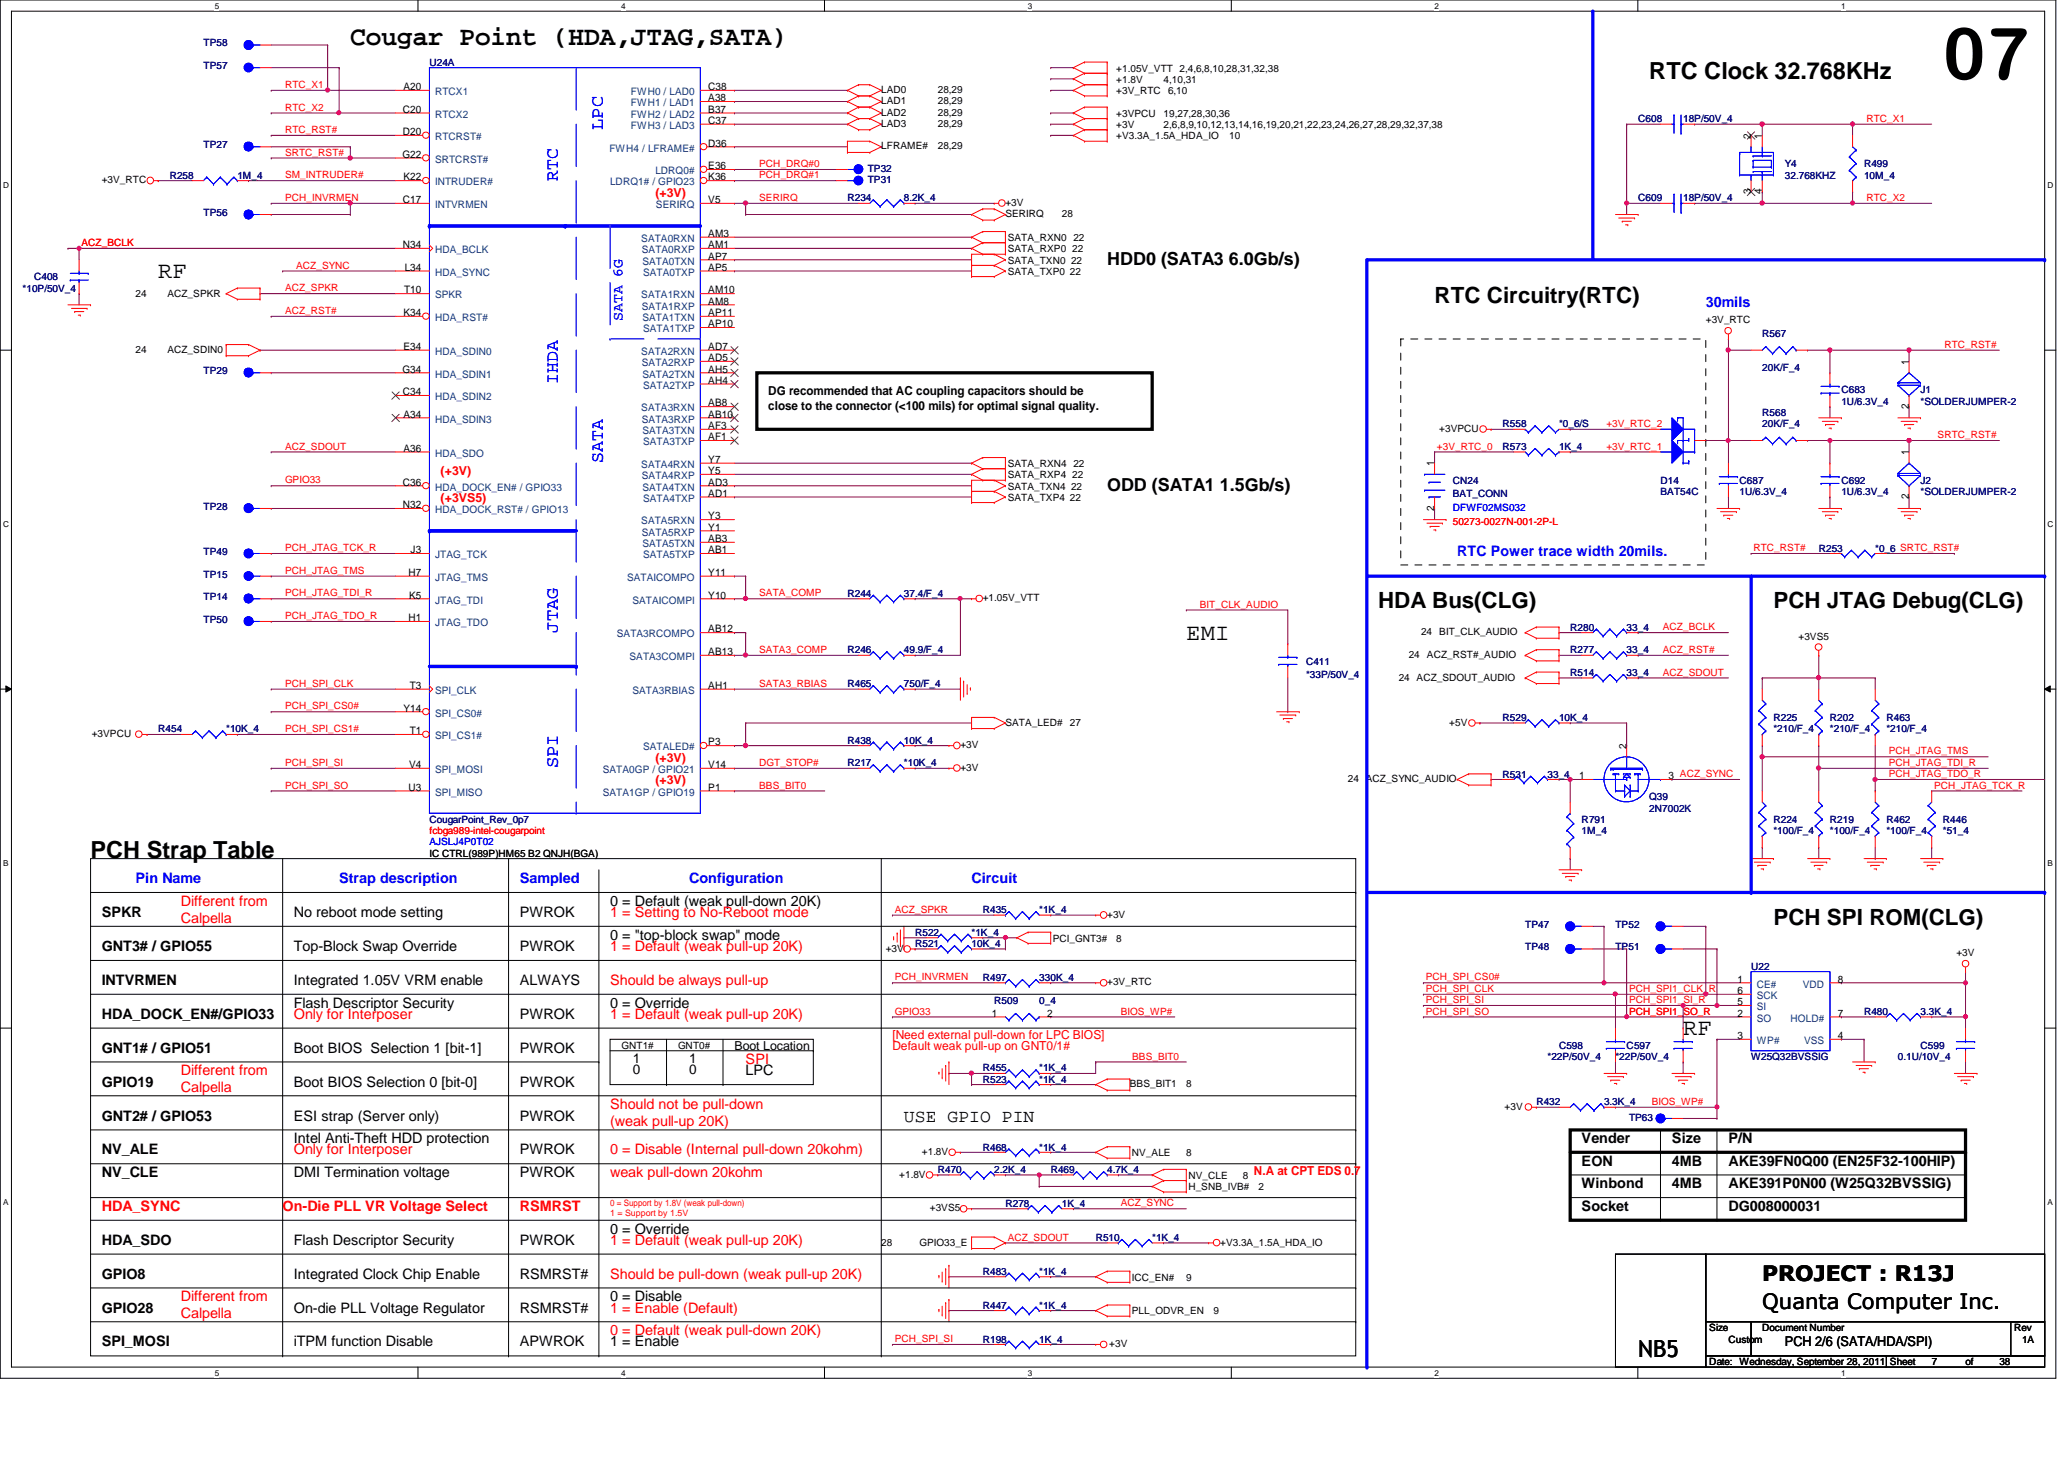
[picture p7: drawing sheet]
<svg xmlns="http://www.w3.org/2000/svg" width="297mm" height="210mm" viewBox="0 0 297 210" stroke-linecap="round" stroke-linejoin="round" font-family="sans-serif">
<defs><g id="words">
<text font-size="10.4" x="279.6" y="11.4">07</text>
<text font-size="3.9" x="50.4" y="6.5">Cougar Point (HDA,JTAG,SATA)</text>
<g font-size="3.4">
<text x="237.4" y="11.3">RTC Clock 32.768KHz</text>
<text x="22.8" y="40">RF</text>
<text x="170.7" y="92.1">EMI</text>
<text x="13" y="123.4">PCH Strap Table</text>
<text x="242.2" y="149">RF</text>
<text x="235.8" y="195.2">NB5</text>
</g>
<g font-size="3.2">
<text x="206.5" y="43.6">RTC Circuitry(RTC)</text>
<text x="198.3" y="87.5">HDA Bus(CLG)</text>
<text x="255.2" y="87.5">PCH JTAG Debug(CLG)</text>
<text x="255.2" y="133">PCH SPI ROM(CLG)</text>
</g>
<g font-size="3">
<text x="253.6" y="184.3">PROJECT : R13J</text>
<text x="253.6" y="188.3">Quanta Computer Inc.</text>
</g>
<g font-size="2.6" fill="#00f">
<text x="86.7" y="18.7" transform="rotate(-90 86.7 18.7)">LPC</text>
<text x="80.3" y="26" transform="rotate(-90 80.3 26)">RTC</text>
<text x="80.3" y="55.2" transform="rotate(-90 80.3 55.2)">IHDA</text>
<text x="86.7" y="66.6" transform="rotate(-90 86.7 66.6)">SATA</text>
<text x="80.3" y="91" transform="rotate(-90 80.3 91)">JTAG</text>
<text x="80.3" y="110.5" transform="rotate(-90 80.3 110.5)">SPI</text>
</g>
<g font-size="2.6">
<text x="159.3" y="38.1">HDD0 (SATA3 6.0Gb/s)</text>
<text x="159.3" y="70.7">ODD (SATA1 1.5Gb/s)</text>
<text x="130.1" y="161.4">USE GPIO PIN</text>
</g>
<g font-size="2.1" fill="#00f">
<text x="89.6" y="46.1" transform="rotate(-90 89.6 46.1)">SATA 6G</text>
<text x="245.5" y="44.2">30mils</text>
<text x="209.7" y="79.9">RTC Power trace width 20mils.</text>
<text x="19.5" y="127">Pin Name</text>
<text x="48.8" y="127">Strap description</text>
<text x="74.8" y="127">Sampled</text>
<text x="99.2" y="127">Configuration</text>
<text x="139.8" y="127">Circuit</text>
</g>
<g font-size="2.1">
<text x="14.6" y="132">SPKR</text>
<text x="42.3" y="132">No reboot mode setting</text>
<text x="74.8" y="132">PWROK</text>
<text x="87.8" y="130.3">0 = Default (weak pull-down 20K)</text>
<text x="14.6" y="136.8">GNT3# / GPIO55</text>
<text x="42.3" y="136.8">Top-Block Swap Override</text>
<text x="74.8" y="136.8">PWROK</text>
<text x="87.8" y="135.2">0 = &quot;top-block swap&quot; mode</text>
<text x="14.6" y="141.7">INTVRMEN</text>
<text x="42.3" y="141.7">Integrated 1.05V VRM enable</text>
<text x="74.8" y="141.7">ALWAYS</text>
<text x="14.6" y="146.6">HDA_DOCK_EN#/GPIO33</text>
<text x="42.3" y="144.9">Flash Descriptor Security</text>
<text x="74.8" y="146.6">PWROK</text>
<text x="87.8" y="144.9">0 = Override</text>
<text x="14.6" y="151.4">GNT1# / GPIO51</text>
<text x="42.3" y="151.4">Boot BIOS Selection 1 [bit-1]</text>
<text x="74.8" y="151.4">PWROK</text>
<text x="107.3" y="154.7">LPC</text>
<text x="14.6" y="161.2">GNT2# / GPIO53</text>
<text x="14.6" y="156.3">GPIO19</text>
<text x="42.3" y="156.3">Boot BIOS Selection 0 [bit-0]</text>
<text x="42.3" y="161.2">ESI strap (Server only)</text>
<text x="74.8" y="156.3">PWROK</text>
<text x="74.8" y="161.2">PWROK</text>
<text x="14.6" y="166.1">NV_ALE</text>
<text x="42.3" y="164.5">Intel Anti-Theft HDD protection</text>
<text x="74.8" y="166.1">PWROK</text>
<text x="227.6" y="167.7">EON</text>
<text x="227.6" y="164.5">Vender</text>
<text x="240.6" y="164.5">Size</text>
<text x="240.6" y="167.7">4MB</text>
<text x="248.7" y="167.7">AKE39FN0Q00 (EN25F32-100HIP)</text>
<text x="248.7" y="164.5">P/N</text>
<text x="14.6" y="169.3">NV_CLE</text>
<text x="42.3" y="169.3">DMI Termination voltage</text>
<text x="74.8" y="169.3">PWROK</text>
<text x="227.6" y="170.9">Winbond</text>
<text x="240.6" y="170.9">4MB</text>
<text x="248.7" y="170.9">AKE391P0N00 (W25Q32BVSSIG)</text>
<text x="14.6" y="179.1">HDA_SDO</text>
<text x="42.3" y="179.1">Flash Descriptor Security</text>
<text x="74.8" y="179.1">PWROK</text>
<text x="87.8" y="177.5">0 = Override</text>
<text x="227.6" y="174.2">Socket</text>
<text x="248.7" y="174.2">DG008000031</text>
<text x="14.6" y="183.9">GPIO8</text>
<text x="42.3" y="183.9">Integrated Clock Chip Enable</text>
<text x="74.8" y="183.9">RSMRST#</text>
<text x="14.6" y="188.8">GPIO28</text>
<text x="42.3" y="188.8">On-die PLL Voltage Regulator</text>
<text x="74.8" y="188.8">RSMRST#</text>
<text x="87.8" y="187.2">0 = Disable</text>
<text x="14.6" y="193.7">SPI_MOSI</text>
<text x="42.3" y="193.7">iTPM function Disable</text>
<text x="74.8" y="193.7">APWROK</text>
<text x="87.8" y="193.7">1 = Enable</text>
</g>
<g font-size="2.1" fill="#f00">
<text x="26" y="130.3">Different from</text>
<text x="87.8" y="132">1 = Setting to No-Reboot mode</text>
<text x="26" y="132.8">Calpella</text>
<text x="87.8" y="136.8">1 = Default (weak pull-up 20K)</text>
<text x="87.8" y="141.7">Should be always pull-up</text>
<text x="42.3" y="146.6">Only for Interposer</text>
<text x="87.8" y="146.6">1 = Default (weak pull-up 20K)</text>
<text x="26" y="154.7">Different from</text>
<text x="107.3" y="153.1">SPI</text>
<text x="26" y="157.1">Calpella</text>
<text x="87.8" y="159.6">Should not be pull-down</text>
<text x="42.3" y="166.1">Only for Interposer</text>
<text x="87.8" y="162">(weak pull-up 20K)</text>
<text x="87.8" y="166.1">0 = Disable (Internal pull-down 20kohm)</text>
<text x="87.8" y="169.3">weak pull-down 20kohm</text>
<text x="14.6" y="174.2">HDA_SYNC</text>
<text x="40.7" y="174.2">On-Die PLL VR Voltage Select</text>
<text x="74.8" y="174.2">RSMRST</text>
<text x="87.8" y="179.1">1 = Default (weak pull-up 20K)</text>
<text x="87.8" y="183.9">Should be pull-down (weak pull-up 20K)</text>
<text x="26" y="187.2">Different from</text>
<text x="26" y="189.7">Calpella</text>
<text x="87.8" y="188.8">1 = Enable (Default)</text>
<text x="87.8" y="192.1">0 = Default (weak pull-down 20K)</text>
</g>
<g font-size="1.9">
<text x="91.1" y="154.6">0</text>
<text x="91.1" y="153">1</text>
<text x="99.2" y="154.6">0</text>
<text x="99.2" y="153">1</text>
<text x="256.9" y="193.6">PCH 2/6 (SATA/HDA/SPI)</text>
</g>
<g font-size="1.8" fill="#f00">
<text x="94.3" y="28.3">(+3V)</text>
<text x="63.4" y="68.3">(+3V)</text>
<text x="63.4" y="72.2">(+3VS5)</text>
<text x="94.3" y="109.6">(+3V)</text>
<text x="94.3" y="112.8">(+3V)</text>
<text x="128.4" y="149.5">[Need external pull-down for LPC BIOS]</text>
<text x="128.4" y="151.1">Default weak pull-up on GNT0/1#</text>
<text x="180.5" y="169.1">N.A at CPT EDS 0.7</text>
</g>
<g font-size="1.8">
<text x="110.6" y="56.9">DG recommended that AC coupling capacitors should be</text>
<text x="110.6" y="59">close to the connector (&lt;100 mils) for optimal signal quality.</text>
<text x="105.7" y="151.1">Boot Location</text>
</g>
<g font-size="1.5">
<text x="58" y="16.2">C20</text>
<text x="58.1" y="13">A20</text>
<text x="101.9" y="13">C38</text>
<text x="101.9" y="14.6">A38</text>
<text x="101.9" y="16.2">B37</text>
<text x="101.9" y="17.8">C37</text>
<text x="57.9" y="22.7">G22</text>
<text x="58" y="19.4">D20</text>
<text x="101.9" y="21.1">D36</text>
<text x="252" y="20" transform="rotate(-90 252 20)">2</text>
<text x="253.6" y="20" transform="rotate(-90 253.6 20)">1</text>
<text x="58" y="29.2">C17</text>
<text x="58.1" y="26">K22</text>
<text x="101.9" y="26">K36</text>
<text x="101.9" y="24.3">E36</text>
<text x="101.9" y="29.2">V5</text>
<text x="252" y="27.9" transform="rotate(-90 252 27.9)">3</text>
<text x="253.6" y="27.9" transform="rotate(-90 253.6 27.9)">4</text>
<text x="58" y="35.7">N34</text>
<text x="101.9" y="34.1">AM3</text>
<text x="101.9" y="35.7">AM1</text>
<text x="58.2" y="38.9">L34</text>
<text x="101.9" y="37.3">AP7</text>
<text x="101.9" y="38.9">AP5</text>
<text x="58.1" y="45.5">K34</text>
<text x="58.2" y="42.2">T10</text>
<text x="101.9" y="42.2">AM10</text>
<text x="101.9" y="43.8">AM8</text>
<text x="101.9" y="45.5">AP11</text>
<text x="101.9" y="47.1">AP10</text>
<text x="57.9" y="53.6">G34</text>
<text x="58.1" y="50.3">E34</text>
<text x="101.9" y="50.3">AD7</text>
<text x="101.9" y="51.9">AD5</text>
<text x="101.9" y="53.6">AH5</text>
<text x="274.7" y="52.5" transform="rotate(-90 274.7 52.5)">1</text>
<text x="58" y="56.9">C34</text>
<text x="101.9" y="55.2">AH4</text>
<text x="101.9" y="58.5">AB8</text>
<text x="274.7" y="58.8" transform="rotate(-90 274.7 58.8)">2</text>
<text x="58.1" y="65">A36</text>
<text x="58.1" y="60.1">A34</text>
<text x="101.9" y="60.1">AB10</text>
<text x="101.9" y="61.7">AF3</text>
<text x="101.9" y="63.3">AF1</text>
<text x="274.7" y="65.5" transform="rotate(-90 274.7 65.5)">1</text>
<text x="58" y="69.8">C36</text>
<text x="101.9" y="66.6">Y7</text>
<text x="101.9" y="68.2">Y5</text>
<text x="101.9" y="69.8">AD3</text>
<text x="101.9" y="71.5">AD1</text>
<text x="206.4" y="67.1" transform="rotate(-90 206.4 67.1)">1</text>
<text x="274.7" y="71.8" transform="rotate(-90 274.7 71.8)">2</text>
<text x="58" y="73.1">N32</text>
<text x="101.9" y="74.7">Y3</text>
<text x="101.9" y="76.3">Y1</text>
<text x="101.9" y="78">AB3</text>
<text x="206.4" y="73.4" transform="rotate(-90 206.4 73.4)">2</text>
<text x="58.8" y="82.8">H7</text>
<text x="59.1" y="79.6">J3</text>
<text x="101.9" y="79.6">AB1</text>
<text x="101.9" y="82.8">Y11</text>
<text x="58.8" y="89.4">H1</text>
<text x="58.9" y="86.1">K5</text>
<text x="101.9" y="86.1">Y10</text>
<text x="101.9" y="94.2">AB13</text>
<text x="101.9" y="91">AB12</text>
<text x="59" y="99.1">T3</text>
<text x="101.9" y="99.1">AH1</text>
<text x="58.1" y="102.4">Y14</text>
<text x="59" y="105.6">T1</text>
<text x="101.9" y="107.2">P3</text>
<text x="234.1" y="107.7" transform="rotate(-90 234.1 107.7)">2</text>
<text x="58.8" y="113.7">U3</text>
<text x="58.9" y="110.5">V4</text>
<text x="101.9" y="110.5">V14</text>
<text x="101.9" y="113.7">P1</text>
<text x="227.3" y="112.1">1</text>
<text x="240.1" y="112.1">3 ACZ_SYNC</text>
<text x="250.1" y="141.4">1</text>
<text x="250.1" y="143">6</text>
<text x="264.5" y="141.4">8</text>
<text x="142.7" y="146.3">1</text>
<text x="150.7" y="146.3">2</text>
<text x="250.1" y="144.6">5</text>
<text x="250.1" y="146.3">2</text>
<text x="250.1" y="149.5">3</text>
<text x="264.5" y="149.5">4</text>
<text x="264.5" y="146.3">7</text>
</g>
<g font-size="1.5" fill="#004080">
<text x="62.6" y="13.7">RTCX1</text>
<text x="62.6" y="16.9">RTCX2</text>
<text x="90.8" y="13.7">FWH0 / LAD0</text>
<text x="90.8" y="15.3">FWH1 / LAD1</text>
<text x="90.8" y="16.9">FWH2 / LAD2</text>
<text x="62.6" y="20.2">RTCRST#</text>
<text x="62.6" y="23.4">SRTCRST#</text>
<text x="87.7" y="21.8">FWH4 / LFRAME#</text>
<text x="90.8" y="18.5">FWH3 / LAD3</text>
<text x="62.6" y="29.9">INTVRMEN</text>
<text x="62.6" y="26.7">INTRUDER#</text>
<text x="87.8" y="26.7">LDRQ1# / GPIO23</text>
<text x="94.3" y="25.1">LDRQ0#</text>
<text x="94.4" y="29.9">SERIRQ</text>
<text x="92.3" y="34.8">SATA0RXN</text>
<text x="62.6" y="36.4">HDA_BCLK</text>
<text x="62.6" y="39.7">HDA_SYNC</text>
<text x="92.4" y="36.4">SATA0RXP</text>
<text x="92.5" y="38.1">SATA0TXN</text>
<text x="92.5" y="39.7">SATA0TXP</text>
<text x="62.6" y="46.2">HDA_RST#</text>
<text x="62.6" y="42.9">SPKR</text>
<text x="92.3" y="42.9">SATA1RXN</text>
<text x="92.4" y="44.5">SATA1RXP</text>
<text x="92.5" y="46.2">SATA1TXN</text>
<text x="92.5" y="47.8">SATA1TXP</text>
<text x="62.6" y="51.1">HDA_SDIN0</text>
<text x="92.3" y="51.1">SATA2RXN</text>
<text x="92.4" y="52.7">SATA2RXP</text>
<text x="62.6" y="54.3">HDA_SDIN1</text>
<text x="62.6" y="57.6">HDA_SDIN2</text>
<text x="92.3" y="59.2">SATA3RXN</text>
<text x="92.5" y="54.3">SATA2TXN</text>
<text x="92.5" y="55.9">SATA2TXP</text>
<text x="62.6" y="65.7">HDA_SDO</text>
<text x="62.6" y="60.8">HDA_SDIN3</text>
<text x="92.4" y="60.8">SATA3RXP</text>
<text x="92.5" y="62.4">SATA3TXN</text>
<text x="92.5" y="64.1">SATA3TXP</text>
<text x="62.6" y="70.6">HDA_DOCK_EN# / GPIO33</text>
<text x="92.3" y="67.3">SATA4RXN</text>
<text x="92.4" y="68.9">SATA4RXP</text>
<text x="92.5" y="70.6">SATA4TXN</text>
<text x="62.6" y="73.8">HDA_DOCK_RST# / GPIO13</text>
<text x="92.3" y="75.4">SATA5RXN</text>
<text x="92.4" y="77">SATA5RXP</text>
<text x="92.5" y="72.2">SATA4TXP</text>
<text x="62.6" y="80.3">JTAG_TCK</text>
<text x="62.6" y="83.6">JTAG_TMS</text>
<text x="90.3" y="83.6">SATAICOMPO</text>
<text x="92.5" y="78.7">SATA5TXN</text>
<text x="92.5" y="80.3">SATA5TXP</text>
<text x="62.6" y="86.8">JTAG_TDI</text>
<text x="91" y="86.8">SATAICOMPI</text>
<text x="62.6" y="90.1">JTAG_TDO</text>
<text x="88.8" y="91.7">SATA3RCOMPO</text>
<text x="90.6" y="95">SATA3COMPI</text>
<text x="62.6" y="99.8">SPI_CLK</text>
<text x="91" y="99.8">SATA3RBIAS</text>
<text x="62.6" y="103.1">SPI_CS0#</text>
<text x="62.6" y="106.3">SPI_CS1#</text>
<text x="92.5" y="107.9">SATALED#</text>
<text x="62.6" y="111.2">SPI_MOSI</text>
<text x="86.7" y="111.2">SATA0GP / GPIO21</text>
<text x="62.6" y="114.5">SPI_MISO</text>
<text x="86.7" y="114.5">SATA1GP / GPIO19</text>
<text x="252.8" y="142.1">CE#</text>
<text x="252.8" y="143.7">SCK</text>
<text x="259.5" y="142.1">VDD</text>
<text x="252.8" y="145.3">SI</text>
<text x="252.8" y="147">SO</text>
<text x="257.7" y="147">HOLD#</text>
<text x="252.8" y="150.2">WP#</text>
<text x="259.6" y="150.2">VSS</text>
</g>
<g font-size="1.4" fill="#000080">
<text x="29.3" y="6.7">TP58</text>
<text x="29.3" y="9.9">TP57</text>
<text x="61.8" y="9.5">U24A</text>
<text x="235.8" y="17.6">C608</text>
<text x="242.2" y="17.6">18P/50V_4</text>
<text x="29.3" y="21.3">TP27</text>
<text x="24.4" y="25.7">R258</text>
<text x="34.2" y="25.7">1M_4</text>
<text x="122" y="29">R234</text>
<text x="124.9" y="24.8">TP32</text>
<text x="124.9" y="26.4">TP31</text>
<text x="130.1" y="29">8.2K_4</text>
<text x="235.8" y="29">C609</text>
<text x="242.2" y="29">18P/50V_4</text>
<text x="256.9" y="24.1">Y4</text>
<text x="256.9" y="25.7">32.768KHZ</text>
<text x="268.3" y="24.1">R499</text>
<text x="268.3" y="25.7">10M_4</text>
<text x="29.3" y="31.1">TP56</text>
<text x="3.3" y="42">*10P/50V_4</text>
<text x="4.9" y="40.3">C408</text>
<text x="29.3" y="53.8">TP29</text>
<text x="253.6" y="48.5">R567</text>
<text x="253.6" y="53.3">20K/F_4</text>
<text x="253.6" y="59.9">R568</text>
<text x="265" y="56.6">C683</text>
<text x="265" y="58.3">1U/6.3V_4</text>
<text x="276.4" y="56.6">J1</text>
<text x="276.4" y="58.3">*SOLDERJUMPER-2</text>
<text x="216.2" y="64.7">R573</text>
<text x="216.2" y="61.5">R558</text>
<text x="224.4" y="64.7">1K_4</text>
<text x="224.4" y="61.5">*0_6/S</text>
<text x="253.6" y="61.5">20K/F_4</text>
<text x="209.1" y="69.6">CN24</text>
<text x="209.1" y="71.5">BAT_CONN</text>
<text x="239" y="69.6">D14</text>
<text x="239" y="71.2">BAT54C</text>
<text x="250.4" y="69.6">C687</text>
<text x="250.4" y="71.2">1U/6.3V_4</text>
<text x="265" y="69.6">C692</text>
<text x="265" y="71.2">1U/6.3V_4</text>
<text x="276.4" y="69.6">J2</text>
<text x="276.4" y="71.2">*SOLDERJUMPER-2</text>
<text x="29.3" y="73.4">TP28</text>
<text x="29.3" y="79.8">TP49</text>
<text x="29.3" y="83.1">TP15</text>
<text x="261.7" y="79.4">R253</text>
<text x="269.9" y="79.4">*0_6 SRTC_RST#</text>
<text x="29.3" y="89.6">TP50</text>
<text x="29.3" y="86.4">TP14</text>
<text x="122" y="85.9">R244</text>
<text x="130.1" y="85.9">37.4/F_4</text>
<text x="122" y="94">R246</text>
<text x="130.1" y="94">49.9/F_4</text>
<text x="188" y="95.6">C411</text>
<text x="226" y="94">R277</text>
<text x="226" y="90.8">R280</text>
<text x="234.1" y="94">33_4</text>
<text x="234.1" y="90.8">33_4</text>
<text x="122" y="98.9">R465</text>
<text x="130.1" y="98.9">750/F_4</text>
<text x="188" y="97.6">*33P/50V_4</text>
<text x="226" y="97.2">R514</text>
<text x="234.1" y="97.2">33_4</text>
<text x="22.8" y="105.4">R454</text>
<text x="32.6" y="105.4">*10K_4</text>
<text x="122" y="107">R438</text>
<text x="130.1" y="107">10K_4</text>
<text x="216.2" y="103.8">R529</text>
<text x="224.4" y="103.8">10K_4</text>
<text x="255.2" y="103.8">R225</text>
<text x="255.2" y="105.4">*210/F_4</text>
<text x="263.4" y="103.8">R202</text>
<text x="263.4" y="105.4">*210/F_4</text>
<text x="271.5" y="103.8">R463</text>
<text x="271.5" y="105.4">*210/F_4</text>
<text x="122" y="110.2">R217</text>
<text x="130.1" y="110.2">*10K_4</text>
<text x="216.2" y="111.9">R531</text>
<text x="222.7" y="111.9">33_4</text>
<text x="61.8" y="118.4">CougarPoint_Rev_0p7</text>
<text x="227.6" y="118.4">R791</text>
<text x="237.4" y="115.1">Q39</text>
<text x="237.4" y="116.8">2N7002K</text>
<text x="255.2" y="118.4">R224</text>
<text x="263.4" y="118.4">R219</text>
<text x="271.5" y="118.4">R462</text>
<text x="279.6" y="118.4">R446</text>
<text x="227.6" y="120">1M_4</text>
<text x="255.2" y="120">*100/F_4</text>
<text x="263.4" y="120">*100/F_4</text>
<text x="271.5" y="120">*100/F_4</text>
<text x="279.6" y="120">*51_4</text>
<text x="141.4" y="131.4">R435</text>
<text x="149.6" y="131.4">*1K_4</text>
<text x="131.7" y="134.6">R522</text>
<text x="131.7" y="136.3">R521</text>
<text x="139.8" y="134.6">*1K_4</text>
<text x="139.8" y="136.3">10K_4</text>
<text x="219.5" y="136.7">TP48</text>
<text x="219.5" y="133.5">TP47</text>
<text x="232.5" y="136.7">TP51</text>
<text x="232.5" y="133.5">TP52</text>
<text x="141.4" y="141.1">R497</text>
<text x="149.6" y="141.1">330K_4</text>
<text x="252" y="139.5">U22</text>
<text x="143.1" y="144.4">R509</text>
<text x="149.6" y="144.4">0_4</text>
<text x="268.3" y="146">R480</text>
<text x="276.4" y="146">3.3K_4</text>
<text x="141.4" y="155.8">R523</text>
<text x="141.4" y="154.1">R455</text>
<text x="149.6" y="155.8">*1K_4</text>
<text x="149.6" y="154.1">*1K_4</text>
<text x="222.7" y="152.5">*22P/50V_4</text>
<text x="224.4" y="150.9">C598</text>
<text x="232.5" y="152.5">*22P/50V_4</text>
<text x="234.1" y="150.9">C597</text>
<text x="252" y="152.5">W25Q32BVSSIG</text>
<text x="273.1" y="152.5">0.1U/10V_4</text>
<text x="276.4" y="150.9">C599</text>
<text x="221.1" y="159">R432</text>
<text x="230.8" y="159">3.3K_4</text>
<text x="234.4" y="161.3">TP63</text>
<text x="141.4" y="165.5">R468</text>
<text x="149.6" y="165.5">*1K_4</text>
<text x="135" y="168.8">R470</text>
<text x="143.1" y="168.8">2.2K_4</text>
<text x="144.7" y="173.7">R278</text>
<text x="151.2" y="168.8">R469</text>
<text x="152.8" y="173.7">1K_4</text>
<text x="159.3" y="168.8">4.7K_4</text>
<text x="157.7" y="178.5">R510</text>
<text x="165.8" y="178.5">*1K_4</text>
<text x="141.4" y="183.4">R483</text>
<text x="149.6" y="183.4">*1K_4</text>
<text x="141.4" y="188.3">R447</text>
<text x="149.6" y="188.3">*1K_4</text>
<text x="141.4" y="193.2">R198</text>
<text x="149.6" y="193.2">1K_4</text>
</g>
<g font-size="1.4">
<text x="160.7" y="11.9">+1.8V</text>
<text x="160.7" y="10.3">+1.05V_VTT 2,4,6,8,10,28,31,32,38</text>
<text x="167.5" y="11.9">4,10,31</text>
<text x="126.8" y="15">LAD1</text>
<text x="126.8" y="16.6">LAD2</text>
<text x="126.8" y="13.4">LAD0</text>
<text x="135" y="15">28,29</text>
<text x="135" y="16.6">28,29</text>
<text x="135" y="13.4">28,29</text>
<text x="160.7" y="16.8">+3VPCU</text>
<text x="160.7" y="13.5">+3V_RTC</text>
<text x="167.5" y="16.8">19,27,28,30,36</text>
<text x="168.1" y="13.5">6,10</text>
<text x="126.8" y="18.2">LAD3</text>
<text x="126.8" y="21.5">LFRAME#</text>
<text x="135" y="18.2">28,29</text>
<text x="135" y="21.5">28,29</text>
<text x="160.7" y="18.4">+3V</text>
<text x="160.7" y="20">+V3.3A_1.5A_HDA_IO</text>
<text x="167.5" y="18.4">2,6,8,9,10,12,13,14,16,19,20,21,22,23,24,26,27,28,29,32,37,38</text>
<text x="176.9" y="20">10</text>
<text x="14.6" y="26.4">+3V_RTC</text>
<text x="144.7" y="29.6">+3V</text>
<text x="144.7" y="31.2">SERIRQ</text>
<text x="145" y="34.7">SATA_RXN0 22</text>
<text x="152.8" y="31.2">28</text>
<text x="145" y="36.3">SATA_RXP0 22</text>
<text x="145" y="37.9">SATA_TXN0 22</text>
<text x="145" y="39.5">SATA_TXP0 22</text>
<text x="19.5" y="42.8">24</text>
<text x="24.1" y="42.8">ACZ_SPKR</text>
<text x="245.5" y="46.5">+3V_RTC</text>
<text x="19.5" y="50.8">24</text>
<text x="24.1" y="50.8">ACZ_SDIN0</text>
<text x="207.1" y="62.1">+3VPCU</text>
<text x="145" y="67.2">SATA_RXN4 22</text>
<text x="145" y="68.8">SATA_RXP4 22</text>
<text x="145" y="70.4">SATA_TXN4 22</text>
<text x="145" y="72.1">SATA_TXP4 22</text>
<text x="141.4" y="86.5">+1.05V_VTT</text>
<text x="202.7" y="94.7">24</text>
<text x="204.5" y="91.4">24</text>
<text x="205.4" y="94.7">ACZ_RST#_AUDIO</text>
<text x="207.1" y="91.4">BIT_CLK_AUDIO</text>
<text x="258.8" y="92">+3VS5</text>
<text x="201.3" y="97.9">24 ACZ_SDOUT_AUDIO</text>
<text x="13.2" y="106">+3VPCU</text>
<text x="138.2" y="107.7">+3V</text>
<text x="144.7" y="104.4">SATA_LED#</text>
<text x="154" y="104.4">27</text>
<text x="208.6" y="104.4">+5V</text>
<text x="138.2" y="110.9">+3V</text>
<text x="194" y="112.5">24 ACZ_SYNC_AUDIO</text>
<text x="61.8" y="123.3">IC CTRL(989P)HM65 B2 QNJH(BGA)</text>
<text x="127.5" y="136.9">+3V</text>
<text x="151.5" y="135.5">PCI_GNT3#</text>
<text x="159.3" y="132">+3V</text>
<text x="160.7" y="135.5">8</text>
<text x="281.6" y="137.6">+3V</text>
<text x="159.3" y="141.8">+3V_RTC</text>
<text x="89.4" y="150.9">GNT1#</text>
<text x="97.6" y="150.9">GNT0#</text>
<text x="162.6" y="156.4">BBS_BIT1</text>
<text x="170.7" y="156.4">8</text>
<text x="216.5" y="159.7">+3V</text>
<text x="132.7" y="166.2">+1.8V</text>
<text x="162.9" y="166.3">NV_ALE</text>
<text x="170.7" y="166.3">8</text>
<text x="129.4" y="169.4">+1.8V</text>
<text x="171" y="169.6">NV_CLE</text>
<text x="171" y="171.2">H_SNB_IVB#</text>
<text x="178.9" y="169.6">8</text>
<text x="181.1" y="171.2">2</text>
<text x="126.8" y="179.3">28</text>
<text x="132.3" y="179.3">GPIO33_E</text>
<text x="133.8" y="174.3">+3VS5</text>
<text x="175.6" y="179.2">+V3.3A_1.5A_HDA_IO</text>
<text x="162.9" y="184.2">ICC_EN#</text>
<text x="170.7" y="184.2">9</text>
<text x="162.9" y="189.1">PLL_ODVR_EN</text>
<text x="174.6" y="189.1">9</text>
<text x="246" y="191.5">Size</text>
<text x="253.6" y="191.5">Document Number</text>
<text x="289.9" y="191.5">Rev</text>
<text x="159.6" y="193.8">+3V</text>
<text x="246" y="196.4">Date: Wednesday, September 28, 2011 Sheet</text>
<text x="248.7" y="193.2">Custom</text>
<text x="278" y="196.4">7</text>
<text x="282.9" y="196.4">of</text>
<text x="287.7" y="196.4">38</text>
<text x="291" y="193.2">1A</text>
</g>
<g font-size="1.4" fill="#f00">
<text x="41" y="12.7">RTC_X1</text>
<text x="41" y="15.9">RTC_X2</text>
<text x="268.6" y="17.5">RTC_X1</text>
<text x="41" y="19.1">RTC_RST#</text>
<text x="41" y="22.4">SRTC_RST#</text>
<text x="41" y="25.7">SM_INTRUDER#</text>
<text x="41" y="28.9">PCH_INVRMEN</text>
<text x="109.3" y="28.9">SERIRQ</text>
<text x="109.3" y="24">PCH_DRQ#0</text>
<text x="109.3" y="25.7">PCH_DRQ#1</text>
<text x="268.6" y="28.9">RTC_X2</text>
<text x="11.7" y="35.4">ACZ_BCLK</text>
<text x="41" y="41.9">ACZ_SPKR</text>
<text x="42.6" y="38.7">ACZ_SYNC</text>
<text x="41" y="45.2">ACZ_RST#</text>
<text x="279.8" y="50">RTC_RST#</text>
<text x="41" y="64.7">ACZ_SDOUT</text>
<text x="206.8" y="64.7">+3V_RTC_0</text>
<text x="231.2" y="61.4">+3V_RTC_2</text>
<text x="231.2" y="64.7">+3V_RTC_1</text>
<text x="278.8" y="63">SRTC_RST#</text>
<text x="41" y="69.6">GPIO33</text>
<text x="209.1" y="75.5">50273-0027N-001-2P-L</text>
<text x="41" y="79.3">PCH_JTAG_TCK_R</text>
<text x="41" y="82.5">PCH_JTAG_TMS</text>
<text x="252.3" y="79.3">RTC_RST#</text>
<text x="41" y="85.8">PCH_JTAG_TDI_R</text>
<text x="41" y="89.1">PCH_JTAG_TDO_R</text>
<text x="109.3" y="85.8">SATA_COMP</text>
<text x="172.7" y="87.4">BIT_CLK_AUDIO</text>
<text x="109.3" y="93.9">SATA3_COMP</text>
<text x="239.3" y="90.7">ACZ_BCLK</text>
<text x="239.3" y="93.9">ACZ_RST#</text>
<text x="41" y="98.8">PCH_SPI_CLK</text>
<text x="109.3" y="98.8">SATA3_RBIAS</text>
<text x="239.3" y="97.2">ACZ_SDOUT</text>
<text x="41" y="102.1">PCH_SPI_CS0#</text>
<text x="41" y="105.3">PCH_SPI_CS1#</text>
<text x="41" y="110.2">PCH_SPI_SI</text>
<text x="41" y="113.5">PCH_SPI_SO</text>
<text x="109.3" y="113.5">BBS_BIT0</text>
<text x="109.3" y="110.2">DGT_STOP#</text>
<text x="271.8" y="110.2">PCH_JTAG_TDI_R</text>
<text x="271.8" y="108.5">PCH_JTAG_TMS</text>
<text x="271.8" y="111.8">PCH_JTAG_TDO_R</text>
<text x="278.3" y="113.5">PCH_JTAG_TCK_R</text>
<text x="61.8" y="120">fcbga989-intel-cougarpoint</text>
<text x="128.8" y="131.3">ACZ_SPKR</text>
<text x="128.8" y="141.1">PCH_INVRMEN</text>
<text x="205.2" y="142.7">PCH_SPI_CLK</text>
<text x="205.2" y="141.1">PCH_SPI_CS0#</text>
<text x="234.4" y="142.7">PCH_SPI1_CLK_R</text>
<text x="128.8" y="146">GPIO33</text>
<text x="161.3" y="146">BIOS_WP#</text>
<text x="205.2" y="146">PCH_SPI_SO</text>
<text x="205.2" y="144.3">PCH_SPI_SI</text>
<text x="234.4" y="146">PCH_SPI1_SO_R</text>
<text x="234.4" y="144.3">PCH_SPI1_SI_R</text>
<text x="162.9" y="152.4">BBS_BIT0</text>
<text x="237.7" y="159">BIOS_WP#</text>
<text x="161.3" y="173.6">ACZ_SYNC</text>
<text x="145" y="178.5">ACZ_SDOUT</text>
<text x="128.8" y="193.1">PCH_SPI_SI</text>
</g>
<g font-size="1.4" fill="#00f">
<text x="209.1" y="73.5">DFWF02MS032</text>
<text x="61.8" y="121.6">AJSLJ4P0T02</text>
</g>
<g font-size="1.3" fill="#f00">
<text x="87.8" y="173.5">0 = Support by 1.8V (weak pull-down)</text>
<text x="87.8" y="175">1 = Support by 1.5V</text>
</g>
<g font-size="1.2">
<text x="30.9" y="1.2">5</text>
<text x="89.4" y="1.2">4</text>
<text x="147.9" y="1.2">3</text>
<text x="206.5" y="1.2">2</text>
<text x="265" y="1.2">1</text>
<text x=".5" y="27.1">D</text>
<text x="294.7" y="27.1">D</text>
<text x=".5" y="75.8">C</text>
<text x="294.7" y="75.8">C</text>
<text x=".5" y="124.6">B</text>
<text x="294.7" y="124.6">B</text>
<text x=".5" y="173.4">A</text>
<text x="294.7" y="173.4">A</text>
<text x="30.9" y="197.9">5</text>
<text x="89.4" y="197.9">4</text>
<text x="147.9" y="197.9">3</text>
<text x="206.5" y="197.9">2</text>
<text x="265" y="197.9">1</text>
</g>
</g></defs>
<path d="M0 0h295.9v198.3h-295.9zM1.6 1.6h292.7v195.1h-292.7z" fill="none" stroke="#000" stroke-width=".14"/>
<g fill="#fff">
<path d="M30.9 .2h.6v1.3h-.6z"/>
<path d="M30.9 196.8h.6v1.4h-.6z"/>
</g>
<path d="M60.2 0v1.6M60.2 196.7v1.6" fill="none" stroke="#000" stroke-width=".14"/>
<g fill="#fff">
<path d="M89.4 .2h.6v1.3h-.6z"/>
<path d="M89.4 196.8h.6v1.4h-.6z"/>
</g>
<path d="M118.7 0v1.6M118.7 196.7v1.6" fill="none" stroke="#000" stroke-width=".14"/>
<g fill="#fff">
<path d="M147.9 .2h.6v1.3h-.6z"/>
<path d="M147.9 196.8h.6v1.4h-.6z"/>
</g>
<path d="M177.2 0v1.6M177.2 196.7v1.6" fill="none" stroke="#000" stroke-width=".14"/>
<g fill="#fff">
<path d="M206.5 .2h.5v1.3h-.5z"/>
<path d="M206.5 196.8h.5v1.4h-.5z"/>
</g>
<path d="M235.7 0v1.6M235.7 196.7v1.6" fill="none" stroke="#000" stroke-width=".14"/>
<g fill="#fff">
<path d="M265 .2h.6v1.3h-.6z"/>
<path d="M265 196.8h.6v1.4h-.6z"/>
<path d="M.5 26h.8v1.3h-.8z"/>
<path d="M294.7 26h.8v1.3h-.8z"/>
<path d="M.5 74.8h.8v1.3h-.8z"/>
<path d="M294.7 74.8h.8v1.3h-.8z"/>
</g>
<path d="M0 50.4h1.6M294.3 50.4h1.6" fill="none" stroke="#000" stroke-width=".14"/>
<g fill="#fff">
<path d="M.5 123.5h.7v1.3h-.7z"/>
<path d="M294.7 123.5h.7v1.3h-.7z"/>
</g>
<path d="M0 99.1h1.6M.8 98.7l.8 .4-.8 .5zM294.3 99.1l.8-.4v.9zM294.3 99.1h1.6" fill="none" stroke="#000" stroke-width=".14"/>
<path d="M.8 98.7l.8 .4-.8 .5zM294.3 99.1l.8-.4v.9z" fill="#000"/>
<g fill="#fff">
<path d="M.5 172.3h.7v1.3h-.7z"/>
<path d="M294.7 172.3h.7v1.3h-.7z"/>
</g>
<path d="M0 147.9h1.6M294.3 147.9h1.6" fill="none" stroke="#000" stroke-width=".14"/>
<path d="M39 19.5h.1M39 19.5h17.9M22.8 26h.1M22.8 26h4.8M35.8 26h.1M35.8 26h21.1M39 102.4h.1M39 102.4h17.9M139.8 154.4h.1M139.8 154.4h3.3" fill="none" stroke="#800040" stroke-width=".14"/>
<circle cx="139.8" cy="154.4" r=".31" fill="#f0f"/>
<circle cx="139.8" cy="154.4" r=".31" fill="none" stroke="#f0f" stroke-width=".14"/>
<g fill="none" stroke="#800040" stroke-width=".14">
<path d="M105.7 13h.1M105.7 14.6h.1M105.7 16.3h.1M105.7 17.9h.1M105.7 13h16.3M105.7 14.6h16.3M105.7 16.3h16.3M105.7 17.9h16.3M105.7 21.1h.1M105.7 21.1h16.3M107.3 29.3h.1M107.3 29.3h16.3"/>
<path d="M128.4 131.7h.1M128.4 131.7h14.7M139.8 156h.1M139.8 156h3.3M151.2 156h.1M151.2 156h6.5M157.7 152.8h.1M157.7 152.8h13M138.2 165.8h.1M138.2 165.8h4.9M151.2 165.8h.1M151.2 165.8h6.5"/>
</g>
<circle cx="107.3" cy="29.2" r=".31" fill="#f0f"/>
<circle cx="107.3" cy="29.2" r=".31" fill="none" stroke="#f0f" stroke-width=".14"/>
<g fill="none" stroke="#800040" stroke-width=".14">
<path d="M105.7 24.4h.1M105.7 26h.1M105.7 37.4h.1M105.7 39h.1M105.7 24.4h14.6M105.7 26h14.6M105.7 37.4h34.1M105.7 39h34.1M105.7 82.9h.1M105.7 86.1h.1M105.7 82.9h1.6M105.7 86.1h17.9"/>
<path d="M107.3 82.9h.1M107.3 86.1h.1M107.3 82.9v3.2M138.2 86.1h.1M138.2 86.1h1.6"/>
</g>
<circle cx="107.3" cy="86.1" r=".31" fill="#f0f"/>
<circle cx="107.3" cy="86.1" r=".31" fill="none" stroke="#f0f" stroke-width=".14"/>
<path d="M105.7 94.3h.1M105.7 91h.1M105.7 94.3h17.9M105.7 91h1.6M107.3 91h.1M107.3 94.3h.1M107.3 91v3.3M131.7 94.3h.1M131.7 94.3h6.5" fill="none" stroke="#800040" stroke-width=".14"/>
<circle cx="107.3" cy="94.2" r=".31" fill="#f0f"/>
<circle cx="107.3" cy="94.2" r=".31" fill="none" stroke="#f0f" stroke-width=".14"/>
<path d="M138.2 86.1h.1M138.2 86.1v8.2" fill="none" stroke="#800040" stroke-width=".14"/>
<circle cx="138.2" cy="86.1" r=".3" fill="#f0f"/>
<circle cx="138.2" cy="86.1" r=".3" fill="none" stroke="#f0f" stroke-width=".14"/>
<g fill="none" stroke="#800040" stroke-width=".14">
<path d="M47.2 13h.1M47.2 13h9.7M48.8 16.3h.1M48.8 16.3h8.1M40.7 39h.1M40.7 39h16.2M50.4 29.3h.1M50.4 22.7h.1M50.4 29.3h6.5M50.4 22.7h6.5M37.4 42.2h.1M37.4 50.4h.1"/>
<path d="M37.4 42.2h19.5M37.4 50.4h19.5M39 45.5h.1M39 53.6h.1M39 45.5h17.9M39 53.6h17.9M39 65h.1M39 73.2h.1M39 65h17.9M39 73.2h17.9M39 99.1h.1M39 86.1h.1"/>
<path d="M39 99.1h17.9M39 86.1h17.9M105.7 99.1h.1M105.7 99.1h17.9M131.7 99.1h.1M131.7 99.1h6.5M21.2 105.7h.1M21.2 105.7h4.8M34.2 105.7h.1M34.2 105.7h22.7M39 110.5h.1M39 113.8h.1"/>
<path d="M39 113.8h17.9M39 110.5h17.9M105.7 113.8h.1M105.7 113.8h13M107.3 104h.1M107.3 104h32.5M130.1 134.9h.1M130.1 134.9h3.2M144.7 134.9h.1M144.7 134.9h1.6M128.4 141.4h.1M128.4 141.4h14.7"/>
<path d="M144.7 178.8h.1M144.7 169h.1M144.7 178.8h14.6M144.7 169h4.9M149.6 169h.1M149.6 169v1.7M160.9 169h.1M160.9 169h4.9"/>
</g>
<circle cx="149.6" cy="169" r=".3" fill="#f0f"/>
<circle cx="149.6" cy="169" r=".3" fill="none" stroke="#f0f" stroke-width=".14"/>
<g fill="none" stroke="#800040" stroke-width=".14">
<path d="M39 69.9h.1M39 69.9h17.9M248.7 63.4h.1M248.7 63.4v3.2M260.1 63.4h.1M260.1 63.4h3.3M149.6 170.7h.1M149.6 169h.1M149.6 170.7h16.2M149.6 169h3.2M136.6 183.7h.1M136.6 188.6h.1"/>
<path d="M136.6 183.7h6.5M136.6 188.6h6.5M151.2 183.7h.1M151.2 188.6h.1M151.2 183.7h6.5M151.2 188.6h6.5"/>
</g>
<circle cx="248.7" cy="63.4" r=".3" fill="#f0f"/>
<circle cx="248.7" cy="63.4" r=".3" fill="none" stroke="#f0f" stroke-width=".14"/>
<path d="M248.7 71.5h.1M248.7 63.4h.1M248.7 71.5v1.7M248.7 63.4h3.3M274.7 63.4h.1M274.7 63.4h13" fill="none" stroke="#800040" stroke-width=".14"/>
<circle cx="274.7" cy="63.4" r=".3" fill="#f0f"/>
<circle cx="274.7" cy="63.4" r=".3" fill="none" stroke="#f0f" stroke-width=".14"/>
<path d="M263.4 63.4h.1M263.4 63.4h11.3" fill="none" stroke="#800040" stroke-width=".14"/>
<circle cx="274.7" cy="63.4" r=".3" fill="#f0f"/>
<circle cx="274.7" cy="63.4" r=".3" fill="none" stroke="#f0f" stroke-width=".14"/>
<circle cx="263.4" cy="63.4" r=".3" fill="#f0f"/>
<circle cx="263.4" cy="63.4" r=".3" fill="none" stroke="#f0f" stroke-width=".14"/>
<path d="M248.7 50.4h.1M248.7 50.4h3.3" fill="none" stroke="#800040" stroke-width=".14"/>
<circle cx="248.7" cy="50.4" r=".31" fill="#f0f"/>
<circle cx="248.7" cy="50.4" r=".31" fill="none" stroke="#f0f" stroke-width=".14"/>
<g fill="none" stroke="#800040" stroke-width=".14">
<path d="M260.1 50.4h.1M260.1 50.4h14.6M263.4 53.6h.1M263.4 58.5h.1M263.4 50.4h.1M263.4 50.4v3.2M263.4 58.5v1.6M274.7 58.5h.1M274.7 58.5v1.6M263.4 66.6h.1M263.4 71.5h.1M263.4 63.4v3.2"/>
<path d="M263.4 71.5v1.7"/>
</g>
<circle cx="274.7" cy="50.4" r=".31" fill="#f0f"/>
<circle cx="274.7" cy="50.4" r=".31" fill="none" stroke="#f0f" stroke-width=".14"/>
<circle cx="263.3" cy="50.4" r=".31" fill="#f0f"/>
<circle cx="263.3" cy="50.4" r=".31" fill="none" stroke="#f0f" stroke-width=".14"/>
<g fill="none" stroke="#800040" stroke-width=".14">
<path d="M248.7 48.8h.1M248.7 48.8v1.6M274.7 50.4h.1M274.7 50.4v1.6M274.7 50.4h13M274.7 63.4h.1M274.7 71.5h.1M274.7 63.4v1.6M274.7 71.5v1.7M232.5 152.8h.1M232.5 152.8v1.6M247.1 149.5h.1"/>
<path d="M247.1 149.5h3.3M265 141.4h.1M265 141.4h17.9M268.3 149.5h.1M268.3 149.5v3.3"/>
</g>
<circle cx="282.9" cy="141.4" r=".3" fill="#f0f"/>
<circle cx="282.9" cy="141.4" r=".3" fill="none" stroke="#f0f" stroke-width=".14"/>
<g fill="none" stroke="#800040" stroke-width=".14">
<path d="M282.9 139.8h.1M282.9 139.8v1.6M221.1 159.3h.1M221.1 159.3h3.3M232.5 143h.1M232.5 143v4.9M234.1 146.3h.1M234.1 146.3h16.3M245.5 143h.1M245.5 143h4.9M265 146.3h.1M265 149.5h.1"/>
<path d="M265 146.3h4.9M265 149.5h3.3M282.9 152.8h.1M282.9 152.8v1.6"/>
</g>
<circle cx="234.1" cy="146.3" r=".3" fill="#f0f"/>
<circle cx="234.1" cy="146.3" r=".3" fill="none" stroke="#f0f" stroke-width=".14"/>
<path d="M278 146.3h.1M278 146.3h4.9M282.9 146.3h.1M282.9 146.3v1.6" fill="none" stroke="#800040" stroke-width=".14"/>
<circle cx="282.9" cy="146.3" r=".3" fill="#f0f"/>
<circle cx="282.9" cy="146.3" r=".3" fill="none" stroke="#f0f" stroke-width=".14"/>
<path d="M232.5 159.3h.1M247.1 149.5h.1M247.1 149.5v9.8h-14.6" fill="none" stroke="#800040" stroke-width=".14"/>
<circle cx="247.1" cy="159.3" r=".3" fill="#f0f"/>
<circle cx="247.1" cy="159.3" r=".3" fill="none" stroke="#f0f" stroke-width=".14"/>
<path d="M230.8 141.4h.1M230.8 141.4h19.6" fill="none" stroke="#800040" stroke-width=".14"/>
<circle cx="230.8" cy="141.4" r=".3" fill="#f0f"/>
<circle cx="230.8" cy="141.4" r=".3" fill="none" stroke="#f0f" stroke-width=".14"/>
<path d="M204.8 143h.1M204.8 143h27.7M247.1 144.7h.1M247.1 144.7h3.3" fill="none" stroke="#800040" stroke-width=".14"/>
<circle cx="247.1" cy="144.6" r=".3" fill="#f0f"/>
<circle cx="247.1" cy="144.6" r=".3" fill="none" stroke="#f0f" stroke-width=".14"/>
<g fill="none" stroke="#800040" stroke-width=".14">
<path d="M224.4 91h.1M224.4 94.3h.1M224.4 97.5h.1M224.4 91h3.2M224.4 94.3h3.2M224.4 97.5h3.2M235.8 91h.1M235.8 94.3h.1M235.8 97.5h.1M235.8 91h12.9M235.8 94.3h12.9M235.8 97.5h12.9"/>
<path d="M261.7 110.5h.1M261.7 110.5h24.4M278 121.9h.1M278 121.9v1.6"/>
</g>
<circle cx="261.7" cy="110.5" r=".31" fill="#f0f"/>
<circle cx="261.7" cy="110.5" r=".31" fill="none" stroke="#f0f" stroke-width=".14"/>
<path d="M253.6 108.9h.1M253.6 108.9h32.5" fill="none" stroke="#800040" stroke-width=".14"/>
<circle cx="253.6" cy="108.9" r=".31" fill="#f0f"/>
<circle cx="253.6" cy="108.9" r=".31" fill="none" stroke="#f0f" stroke-width=".14"/>
<g fill="none" stroke="#800040" stroke-width=".14">
<path d="M39 79.6h.1M39 79.6h17.9M39 82.9h.1M39 89.4h.1M39 82.9h17.9M39 89.4h17.9M253.6 97.5h.1M253.6 97.5v1.6M261.7 97.5h.1M261.7 97.5v1.6M107.3 104h.1M107.3 107.3h.1"/>
<path d="M107.3 104v3.3M107.3 107.3h16.3M253.6 108.9h.1M253.6 108.9v4.9M261.7 107.3h.1M261.7 110.5h.1M261.7 107.3v6.5M278 113.8h.1M278 113.8h13M253.6 121.9h.1M253.6 121.9v1.6M261.7 121.9h.1"/>
<path d="M261.7 121.9v1.6"/>
</g>
<circle cx="107.3" cy="107.2" r=".32" fill="#f0f"/>
<circle cx="107.3" cy="107.2" r=".32" fill="none" stroke="#f0f" stroke-width=".14"/>
<g fill="none" stroke="#800040" stroke-width=".14">
<path d="M105.7 69.9h.1M105.7 71.5h.1M105.7 69.9h34.1M105.7 71.5h34.1M206.5 65h.1M206.5 73.2h.1M206.5 65h11.3M206.5 65v1.6M206.5 73.2v1.6M214.6 61.8h.1M214.6 61.8h3.2M226 61.8h.1"/>
<path d="M226 65h.1M226 65h11.4M226 61.8h11.4M253.6 97.5h.1M253.6 97.5h8.1M131.7 107.3h.1M131.7 107.3h4.9M253.6 107.3h.1M253.6 107.3v1.6M128.4 146.3h.1M128.4 146.3h14.7"/>
</g>
<circle cx="261.7" cy="97.5" r=".31" fill="#f0f"/>
<circle cx="261.7" cy="97.5" r=".31" fill="none" stroke="#f0f" stroke-width=".14"/>
<path d="M234.1 17.9h.1M234.1 17.9v11.4M234.1 29.3h.1M234.1 29.3h4.9M243.9 29.3h.1M253.6 27.6h.1M253.6 27.6v1.7h-9.7" fill="none" stroke="#800040" stroke-width=".14"/>
<circle cx="253.6" cy="29.2" r=".31" fill="#f0f"/>
<circle cx="253.6" cy="29.2" r=".31" fill="none" stroke="#f0f" stroke-width=".14"/>
<path d="M266.6 29.3h.1M266.6 29.3h11.4" fill="none" stroke="#800040" stroke-width=".14"/>
<circle cx="266.6" cy="29.2" r=".3" fill="#f0f"/>
<circle cx="266.6" cy="29.2" r=".3" fill="none" stroke="#f0f" stroke-width=".14"/>
<path d="M266.6 17.9h.1M266.6 17.9h11.4" fill="none" stroke="#800040" stroke-width=".14"/>
<circle cx="266.6" cy="17.8" r=".31" fill="#f0f"/>
<circle cx="266.6" cy="17.8" r=".31" fill="none" stroke="#f0f" stroke-width=".14"/>
<path d="M234.1 17.9h.1M234.1 17.9h4.9M234.1 29.3h.1M234.1 29.3v1.6" fill="none" stroke="#800040" stroke-width=".14"/>
<circle cx="234.1" cy="29.2" r=".3" fill="#f0f"/>
<circle cx="234.1" cy="29.2" r=".3" fill="none" stroke="#f0f" stroke-width=".14"/>
<path d="M253.6 17.9h.1M253.6 17.9h13M253.6 17.9v1.6M266.6 17.9h.1M266.6 17.9v1.6" fill="none" stroke="#800040" stroke-width=".14"/>
<circle cx="253.6" cy="17.8" r=".32" fill="#f0f"/>
<circle cx="253.6" cy="17.8" r=".32" fill="none" stroke="#f0f" stroke-width=".14"/>
<g fill="none" stroke="#800040" stroke-width=".14">
<path d="M151.2 17.9h.1M151.2 16.3h.1M151.2 13h.1M151.2 11.3h.1M151.2 19.5h.1M151.2 9.7h.1M151.2 17.9h3.3M151.2 16.3h3.3M151.2 13h3.3M151.2 11.3h3.3M151.2 19.5h3.3M151.2 9.7h3.3"/>
<path d="M243.9 17.9h.1M243.9 17.9h9.7M105.7 29.3h.1M105.7 29.3h1.6M105.7 34.1h34.1M105.7 35.7h34.1M107.3 30.9h.1M107.3 29.3h.1M107.3 30.9h32.5M107.3 29.3v1.6M131.7 29.3h.1M131.7 29.3h11.4"/>
<path d="M139.8 34.1h.1M139.8 35.7h.1M253.6 29.3h.1M266.6 27.6h.1M266.6 27.6v1.7h-13M248.7 50.4h.1M248.7 50.4v13h-3.2M105.7 66.6h34.1M105.7 68.2h34.1M139.8 66.6h.1M139.8 68.2h.1M245.5 63.4h.1"/>
<path d="M252 79.6h.1M252 79.6h11.4M271.5 79.6h9.8M281.3 79.6h.1M131.7 86.1h.1M131.7 86.1h6.5M261.7 94.3h.1M261.7 94.3v3.2M105.7 107.3h.1M105.7 107.3h1.6M141.4 136.5h3.3M144.7 136.5h.1"/>
<path d="M144.7 134.9h.1M144.7 134.9v1.6M151.2 131.7h.1M151.2 131.7h6.5M136.6 154.4h.1M136.6 154.4h3.2M139.8 154.4h.1M139.8 154.4v1.6M151.2 141.4h.1M151.2 146.3h.1M151.2 154.4h.1M151.2 141.4h6.5"/>
<path d="M151.2 146.3h17.9M157.7 152.8h.1M157.7 152.8v1.6h-6.5M282.9 141.4h.1M282.9 141.4v4.9M135 169h.1M135 169h1.6M167.5 178.8h.1M167.5 178.8h6.4M128.4 193.4h.1M128.4 193.4h14.7M151.2 193.4h.1"/>
<path d="M151.2 193.4h6.5"/>
</g>
<circle cx="144.7" cy="134.9" r=".3" fill="#f0f"/>
<circle cx="144.7" cy="134.9" r=".3" fill="none" stroke="#f0f" stroke-width=".14"/>
<g fill="none" stroke="#800040" stroke-width=".14">
<path d="M261.7 97.5h.1M261.7 97.5h8.2M269.9 97.5h.1M269.9 97.5v1.6M269.9 112.1h.1M269.9 107.3v4.8M269.9 112.1h24.4M131.7 136.5h.1M131.7 136.5h1.6M141.4 134.9h.1M141.4 134.9h3.3M269.9 123.5h.1"/>
<path d="M269.9 121.9v1.6M139.8 173.9h.1M139.8 173.9h6.5M154.5 173.9h.1M154.5 173.9h16.2"/>
</g>
<circle cx="269.9" cy="112.1" r=".31" fill="#f0f"/>
<circle cx="269.9" cy="112.1" r=".31" fill="none" stroke="#f0f" stroke-width=".14"/>
<path d="M39 6.5h8.2M47.2 6.5h.1M47.2 13h.1M47.2 6.5v6.5M269.9 113.8h.1M269.9 112.1v1.7" fill="none" stroke="#800040" stroke-width=".14"/>
<circle cx="47.2" cy="12.9" r=".3" fill="#f0f"/>
<circle cx="47.2" cy="12.9" r=".3" fill="none" stroke="#f0f" stroke-width=".14"/>
<path d="M39 13h.1M39 13h8.2M39 9.7h9.8M48.8 9.7h.1M48.8 16.3h.1M48.8 9.7v6.6" fill="none" stroke="#800040" stroke-width=".14"/>
<circle cx="48.8" cy="16.2" r=".3" fill="#f0f"/>
<circle cx="48.8" cy="16.2" r=".3" fill="none" stroke="#f0f" stroke-width=".14"/>
<path d="M39 16.3h.1M39 16.3h9.8M39 21.1h11.4M50.4 21.1h.1M50.4 22.7h.1M50.4 21.1v1.6" fill="none" stroke="#800040" stroke-width=".14"/>
<circle cx="50.4" cy="22.7" r=".31" fill="#f0f"/>
<circle cx="50.4" cy="22.7" r=".31" fill="none" stroke="#f0f" stroke-width=".14"/>
<path d="M39 22.7h.1M39 22.7h11.4M50.4 30.9h.1M50.4 29.3v1.6" fill="none" stroke="#800040" stroke-width=".14"/>
<circle cx="50.4" cy="29.2" r=".31" fill="#f0f"/>
<circle cx="50.4" cy="29.2" r=".31" fill="none" stroke="#f0f" stroke-width=".14"/>
<g fill="none" stroke="#800040" stroke-width=".14">
<path d="M39 30.9h.1M39 29.3h.1M39 30.9h11.4M39 29.3h11.4M229.2 133.3h1.6M229.2 136.5h4.9M230.8 133.3h.1M230.8 133.3v8.1M234.1 136.5h.1M234.1 136.5v9.8M242.2 133.3h3.3M245.5 133.3h.1"/>
<path d="M245.5 133.3v9.7M204.8 141.4h.1M204.8 146.3h.1M204.8 141.4h26M204.8 146.3h29.3M230.8 141.4h.1M234.1 146.3h.1M245.5 143h.1"/>
</g>
<circle cx="245.5" cy="143" r=".31" fill="#f0f"/>
<circle cx="245.5" cy="143" r=".31" fill="none" stroke="#f0f" stroke-width=".14"/>
<path d="M232.5 143h.1M232.5 143h13" fill="none" stroke="#800040" stroke-width=".14"/>
<circle cx="232.5" cy="143" r=".3" fill="#f0f"/>
<circle cx="232.5" cy="143" r=".3" fill="none" stroke="#f0f" stroke-width=".14"/>
<path d="M242.2 136.5h4.9M247.1 136.5h.1M247.1 136.5v8.2M242.2 144.7h.1M242.2 144.7h4.9M247.1 144.7h.1" fill="none" stroke="#800040" stroke-width=".14"/>
<circle cx="242.2" cy="144.6" r=".3" fill="#f0f"/>
<circle cx="242.2" cy="144.6" r=".3" fill="none" stroke="#f0f" stroke-width=".14"/>
<g fill="none" stroke="#800040" stroke-width=".14">
<path d="M11.4 35.7h.1M11.4 35.7h45.5M11.4 42.2h.1M11.4 42.2v1.7M105.7 110.5h.1M105.7 110.5h17.9M131.7 110.5h.1M131.7 110.5h4.9M213 104h.1M213 104h4.8M214.6 112.1h.1M214.6 112.1h1.6"/>
<path d="M226 104h.1M226 104h8.1"/>
</g>
<circle cx="11.4" cy="35.7" r=".3" fill="#f0f"/>
<circle cx="11.4" cy="35.7" r=".3" fill="none" stroke="#f0f" stroke-width=".14"/>
<g fill="none" stroke="#800040" stroke-width=".14">
<path d="M9.8 35.7h.1M9.8 35.7h1.6M11.4 35.7h.1M11.4 35.7v1.7M170.7 87.8h.1M170.7 87.8h14.6v4.8M185.3 92.6h.1M185.3 97.5v4.9M185.3 102.4h.1M226 112.1h.1M226 112.1h1.6M226 112.1v3.3"/>
<path d="M240.6 112.1h.1M240.6 112.1h9.8M204.8 144.7h.1M204.8 144.7h37.4v3.2M242.2 152.8h.1M242.2 147.9h.1M242.2 152.8v1.6"/>
</g>
<circle cx="226" cy="112.1" r=".3" fill="#f0f"/>
<circle cx="226" cy="112.1" r=".3" fill="none" stroke="#f0f" stroke-width=".14"/>
<path d="M224.4 112.1h.1M224.4 112.1h1.6M234.1 107.3h.1M234.1 104v3.3M226 123.5h.1M226 123.5v1.6M247.1 159.3h.1M247.1 159.3v1.6M242.2 160.9h4.9M247.1 160.9h.1" fill="none" stroke="#800040" stroke-width=".14"/>
<g fill="none" stroke="#f00" stroke-width=".14">
<path d="M122 14.6h.1M122 16.3h.1M122 17.9h.1M122 13h.1M122 14.6l1.6 .8M122 16.3l1.6 .8M122 17.9l1.6 .8M122 13l1.6 .8M123.6 13.8h.1M123.6 15.4h.1M123.6 17.1h.1M123.6 18.7h.1"/>
<path d="M123.6 12.2h.1M123.6 13.8l-1.6 .8M123.6 13.8h1.6M123.6 15.4h1.6M123.6 15.4l-1.6 .9M123.6 17.1h1.6M123.6 17.1l-1.6 .8M123.6 18.7h1.6M123.6 12.2l-1.6 .8M123.6 12.2h1.6M125.2 13.8h.1M125.2 15.4h.1"/>
<path d="M125.2 17.1h.1M125.2 18.7h.1M125.2 12.2h.1M125.2 13.8l1.6 .8M125.2 15.4l1.6 .9M125.2 17.1l1.6 .8M125.2 12.2l1.6 .8M126.8 14.6h.1M126.8 16.3h.1M126.8 17.9h.1M126.8 13h.1M126.8 14.6l-1.6 .8"/>
<path d="M126.8 16.3l-1.6 .8M126.8 17.9l-1.6 .8M126.8 13l-1.6 .8M154.5 17.9h.1M154.5 16.3h.1M154.5 13h.1M154.5 11.3h.1M154.5 19.5h.1M154.5 9.7h.1M154.5 17.9l1.6 .8M154.5 16.3l1.6 .8M154.5 13l1.6 .8"/>
<path d="M154.5 11.3l1.6 .9M154.5 19.5l1.6 .8M154.5 9.7l1.6 .8M156.1 17.1h.1M156.1 18.7h.1M156.1 15.4h.1M156.1 12.2h.1M156.1 13.8h.1M156.1 10.5h.1M156.1 8.9h.1M156.1 13.8h3.2M156.1 15.4h3.2"/>
<path d="M156.1 17.1h3.2M156.1 18.7h3.2M156.1 12.2h3.2M156.1 17.1l-1.6 .8M156.1 15.4l-1.6 .9M156.1 12.2l-1.6 .8M156.1 10.5h3.2M156.1 10.5l-1.6 .8M156.1 18.7l-1.6 .8M156.1 8.9h3.2M156.1 8.9l-1.6 .8M159.3 18.7h.1"/>
<path d="M159.3 17.1h.1M159.3 15.4h.1M159.3 13.8h.1M159.3 12.2h.1M159.3 10.5h.1M159.3 8.9h.1M159.3 8.9v4.9M159.3 15.4v4.9M22.1 26h.7M22.8 26h.1M122 21.9h.1M122 20.3h.1"/>
<path d="M122 20.3h3.2M122 21.9h3.2M122 20.3v1.6M125.2 20.3h.1M125.2 21.9h.1M125.2 20.3l1.6 .8M126.8 21.1h.1M126.8 21.1l-1.6 .8M139.8 34.1h.1M139.8 35.7h.1M139.8 38.2h.1M139.8 36.6h.1"/>
<path d="M139.8 39.8h.1M139.8 30.9h.1M139.8 34.1l1.6 .8M139.8 36.6h4.9M139.8 35.7l1.6 .9M139.8 38.2h3.3M139.8 36.6v3.2M139.8 39.8h3.3M139.8 30.9l1.6 .8M141.4 33.3h.1M141.4 34.9h.1M141.4 36.6h.1"/>
<path d="M141.4 30.1h.1M141.4 31.7h.1M141.4 33.3l-1.6 .8M141.4 33.3h3.3M141.4 34.9h3.3M141.4 34.9l-1.6 .8M141.4 30.1l-1.6 .8M141.4 30.1h1.7M141.4 31.7h1.7M143.1 36.6h.1M143.1 38.2h.1M143.1 39.8h.1"/>
<path d="M143.1 30.1h.1M143.1 31.7h.1M143.1 29.3h.1M143.1 36.6l1.6 .8M143.1 38.2l1.6 .8M143.1 30.1l1.6 .8M143.1 29.3h.6M144.7 33.3h.1M144.7 34.9h.1M144.7 36.6h.1M144.7 37.4h.1M144.7 39h.1"/>
<path d="M144.7 30.9h.1M144.7 33.3v3.3M144.7 37.4l-1.6 .8M144.7 39l-1.6 .8M144.7 30.9l-1.6 .8M156.1 20.3h.1M156.1 20.3h3.2M159.3 20.3h.1M232.5 30.9h3.3M233 31.4h2.2M233.5 31.8h.1M233.5 31.8h1.3"/>
<path d="M233.9 32.3h.4M234.3 32.3h.1M235.2 31.4h.1M235.8 30.9h.1M9.8 43.9h3.2M10.3 44.4h2.2M10.7 44.8h.1M10.7 44.8h1.4M11.3 45.3h.3M11.6 45.3h.1M12.5 44.4h.1M13 43.9h.1"/>
<path d="M32.6 42.2h.1M32.6 51.2h.1M32.6 49.6h.1M32.6 42.2l1.6 .9M32.6 49.6h3.2M32.6 51.2h3.2M32.6 49.6v1.6M34.2 41.4h.1M34.2 43.1h.1M34.2 41.4l-1.6 .8M34.2 41.4h3.2M34.2 43.1h3.2"/>
<path d="M35.8 49.6h.1M35.8 51.2h.1M35.8 49.6l1.6 .8M37.4 41.4h.1M37.4 43.1h.1M37.4 50.4h.1M37.4 41.4v1.7M37.4 50.4l-1.6 .8M248.7 48.8h.1M248.7 48.1v.7M139.8 66.6h.1M139.8 68.2h.1"/>
<path d="M139.8 70.7h.1M139.8 69.1h.1M139.8 72.3h.1M139.8 69.1v3.2M139.8 66.6l1.6 .8M139.8 69.1h4.9M139.8 68.2l1.6 .9M139.8 70.7h3.3M139.8 72.3h3.3M141.4 65.8h.1M141.4 67.4h.1M141.4 69.1h.1"/>
<path d="M141.4 65.8l-1.6 .8M141.4 65.8h3.3M141.4 67.4h3.3M141.4 67.4l-1.6 .8M143.1 69.1h.1M143.1 70.7h.1M143.1 72.3h.1M143.1 69.1l1.6 .8M143.1 70.7l1.6 .8M144.7 65.8h.1M144.7 67.4h.1M144.7 69.1h.1"/>
<path d="M144.7 69.9h.1M144.7 71.5h.1M144.7 65.8v3.3M144.7 69.9l-1.6 .8M144.7 71.5l-1.6 .8M204.8 74.8h3.3M205.4 75.3h2.2M205.8 75.7h.1M205.8 75.7h1.3M206.3 76.2h.3M206.6 76.2h.1M207.6 75.3h.1"/>
<path d="M208.1 74.8h.1M213.9 61.8h.7M214.6 61.8h.1M247.1 73.2h3.3M247.6 73.6h2.3M248.1 74.1h.1M248.1 74.1h1.3M248.6 74.6h.3M248.9 74.6h.1M249.9 73.6h.1M250.4 73.2h.1M261.7 60.1h3.3"/>
<path d="M261.7 73.2h3.3M262.3 60.6h2.2M262.3 73.6h2.2M262.7 61.1h.1M262.7 74.1h.1M262.7 61.1h1.3M262.7 74.1h1.3M263.2 61.6h.3M263.2 74.6h.3M263.5 61.6h.1M263.5 74.6h.1M264.5 60.6h.1"/>
<path d="M264.5 73.6h.1M265 60.1h.1M265 73.2h.1M273.1 60.1h3.3M273.1 73.2h3.3M273.6 60.6h2.3M273.6 73.6h2.3M274.1 74.1h.1M274.1 61.1h.1M274.1 61.1h1.3M274.1 74.1h1.3M274.6 61.6h.3"/>
<path d="M274.6 74.6h.3M274.9 74.6h.1M274.9 61.6h.1M275.9 73.6h.1M275.9 60.6h.1M276.4 73.2h.1M276.4 60.1h.1M138.2 97.5h.1M138.2 97.5v3.3M138.7 98h.1M138.7 98v2.3M139.2 99.8h.1"/>
<path d="M139.2 98.5v1.3M139.7 99h.1M139.7 99v.3M139.8 86.1h.1M139.8 86.1h.7M219.5 91h.1M219.5 94.3h.1M219.5 97.5h.1M219.5 91l1.6 .8M219.5 94.3l1.6 .8M219.5 97.5l1.6 .8M221.1 90.2h.1"/>
<path d="M221.1 91.8h.1M221.1 93.5h.1M221.1 95.1h.1M221.1 96.7h.1M221.1 98.3h.1M221.1 90.2l-1.6 .8M221.1 90.2h3.3M221.1 91.8h3.3M221.1 93.5l-1.6 .8M221.1 93.5h3.3M221.1 95.1h3.3M221.1 96.7l-1.6 .8"/>
<path d="M221.1 96.7h3.3M221.1 98.3h3.3M224.4 90.2h.1M224.4 91.8h.1M224.4 93.5h.1M224.4 95.1h.1M224.4 96.7h.1M224.4 98.3h.1M224.4 90.2v1.6M224.4 93.5v1.6M224.4 96.7v1.6M261.7 94.3h.1"/>
<path d="M261.7 93.6v.7M20.5 105.7h.7M21.2 105.7h.1M136.6 107.3h.1M136.6 110.5h.1M136.6 107.3h.6M136.6 110.5h.6M139.8 104.8h.1M139.8 103.2h.1M139.8 103.2v1.6M139.8 103.2h3.3M139.8 104.8h3.3"/>
<path d="M143.1 103.2h.1M143.1 104.8h.1M143.1 103.2l1.6 .8M144.7 104h.1M144.7 104l-1.6 .8M183.7 102.4h3.3M184.2 102.9h2.3M184.7 103.4h.1M184.7 103.4h1.3M185.2 103.8h.3M185.5 103.8h.1M186.5 102.9h.1"/>
<path d="M187 102.4h.1M209.7 112.1h.1M209.7 112.1l1.7 .8M211.4 111.3h.1M211.4 112.9h.1M211.4 111.3l-1.7 .8M211.4 111.3h3.2M211.4 112.9h3.2M212.3 104h.7M213 104h.1M214.6 111.3h.1M214.6 112.9h.1"/>
<path d="M214.6 111.3v1.6M128.6 135.1h.1M128.6 134.7v.4M129.1 134.2h.1M129.1 134.2v1.4M129.6 136.1h.1M129.6 133.8v2.3M130.1 136.5h.1M130.1 133.3v3.2M131.1 136.5h.6M131.7 136.5h.1M146.3 134.9h.1"/>
<path d="M146.3 134.9l1.7 .8M148 134.1h.1M148 135.7h.1M148 134.1l-1.7 .8M148 134.1h3.2M148 135.7h3.2M151.2 134.1h.1M151.2 135.7h.1M151.2 134.1v1.6M157.7 131.7h.1M157.7 131.7h.7M224.4 125.1h3.2"/>
<path d="M224.8 125.6h2.3M225.3 126.1h.1M225.3 126.1h1.3M225.8 126.6h.3M226.1 126.6h.1M227.1 125.6h.1M227.6 125.1h.1M252 123.5h3.2M252.5 124h2.3M253 124.5h.1M253 124.5h1.3M253.4 125h.4"/>
<path d="M253.8 125h.1M254.8 124h.1M255.2 123.5h.1M260.1 123.5h3.3M260.6 124h2.3M261.1 124.5h.1M261.1 124.5h1.3M261.6 125h.3M261.9 125h.1M262.9 124h.1M263.4 123.5h.1M268.3 123.5h3.2"/>
<path d="M268.7 124h2.3M269.2 124.5h.1M269.2 124.5h1.3M269.7 125h.3M270 125h.1M271 124h.1M271.5 123.5h.1M276.4 123.5h3.2M276.9 124h2.2M277.4 124.5h.1M277.4 124.5h1.2M277.8 125h.4"/>
<path d="M278.2 125h.1M279.1 124h.1M279.6 123.5h.1M282.9 139.8h.1M282.9 139.1v.7M135.1 154.3h.1M135.1 154.3v.3M135.6 155.1h.1M135.6 153.8v1.3M136.1 153.3h.1M136.1 153.3v2.2M136.6 152.8h.1"/>
<path d="M136.6 152.8v3.2M157.7 156h.1M157.7 141.4h.1M157.7 156l1.6 .8M157.7 141.4h.7M159.3 155.2h.1M159.3 156.8h.1M159.3 155.2l-1.6 .8M159.3 155.2h3.3M159.3 156.8h3.3M162.6 155.2h.1M162.6 156.8h.1"/>
<path d="M162.6 155.2v1.6M220.5 159.3h.6M221.1 159.3h.1M230.8 154.4h3.3M231.3 154.9h2.3M231.8 155.4h.1M231.8 155.4h1.3M232.3 155.9h.4M232.7 155.9h.1M233.6 154.9h.1M234.1 154.4h.1M240.6 154.4h3.3"/>
<path d="M241.1 154.9h2.3M241.6 155.4h.1M241.6 155.4h1.3M242.1 155.9h.3M242.4 155.9h.1M243.4 154.9h.1M243.9 154.4h.1M266.6 152.8h3.3M267.1 153.3h2.3M267.6 153.8h.1M267.6 153.8h1.3M268.1 154.3h.3"/>
<path d="M268.4 154.3h.1M269.4 153.3h.1M269.9 152.8h.1M281.3 154.4h3.2M281.7 154.9h2.3M282.2 155.4h.1M282.2 155.4h1.3M282.7 155.9h.3M283 155.9h.1M284 154.9h.1M284.5 154.4h.1M134.3 169h.7"/>
<path d="M135 169h.1M137.5 165.8h.7M138.2 165.8h.1M139.2 173.9h.6M139.8 178h.1M139.8 179.6h.1M139.8 173.9h.1M139.8 178v1.6M139.8 178h3.3M139.8 179.6h3.3M143.1 178h.1M143.1 179.6h.1"/>
<path d="M143.1 178l1.6 .8M144.7 178.8h.1M144.7 178.8l-1.6 .8M157.7 165.8h.1M157.7 165.8l1.6 .8M159.3 165h.1M159.3 166.6h.1M159.3 165l-1.6 .8M159.3 165h3.3M159.3 166.6h3.3M162.6 165h.1M162.6 166.6h.1"/>
<path d="M162.6 165v1.6M165.8 169h.1M165.8 170.7h.1M165.8 169l1.7 .8M165.8 170.7l1.7 .8M167.5 168.2h.1M167.5 169.8h.1M167.5 171.5h.1M167.5 168.2l-1.7 .8M167.5 168.2h3.2M167.5 169.8h3.2M167.5 169.8l-1.7 .9"/>
<path d="M167.5 171.5h3.2M170.7 168.2h.1M170.7 169.8h.1M170.7 171.5h.1M170.7 168.2v3.3M173.9 178.8h.1M173.9 178.8h.7M135.1 183.5h.1M135.1 188.4h.1M135.1 183.5v.4M135.1 188.4v.3M135.6 184.3h.1"/>
<path d="M135.6 189.2h.1M135.6 183v1.3M135.6 187.9v1.3M136.1 182.5h.1M136.1 187.4h.1M136.1 182.5v2.3M136.1 187.4v2.3M136.6 182h.1M136.6 186.9h.1M136.6 182v3.3M136.6 186.9v3.3M157.7 183.7h.1"/>
<path d="M157.7 188.6h.1M157.7 193.4h.1M157.7 183.7l1.6 .8M157.7 188.6l1.6 .8M157.7 193.4h.7M159.3 182.9h.1M159.3 184.5h.1M159.3 187.7h.1M159.3 189.4h.1M159.3 182.9l-1.6 .8M159.3 182.9h3.3M159.3 184.5h3.3"/>
<path d="M159.3 187.7l-1.6 .9M159.3 187.7h3.3M159.3 189.4h3.3M162.6 182.9h.1M162.6 184.5h.1M162.6 187.7h.1M162.6 189.4h.1M162.6 182.9v1.6M162.6 187.7v1.7"/>
<circle cx="21.6" cy="26" r=".48"/>
<circle cx="144.2" cy="29.2" r=".47"/>
<circle cx="248.7" cy="47.6" r=".47"/>
<circle cx="213.4" cy="61.7" r=".47"/>
<circle cx="140.9" cy="86.1" r=".47"/>
<circle cx="261.7" cy="93.1" r=".48"/>
<circle cx="20" cy="105.6" r=".47"/>
<circle cx="137.7" cy="107.2" r=".48"/>
<circle cx="137.7" cy="110.5" r=".47"/>
<circle cx="211.8" cy="104" r=".47"/>
<circle cx="130.5" cy="136.5" r=".47"/>
<circle cx="158.8" cy="131.6" r=".48"/>
<circle cx="282.9" cy="138.6" r=".47"/>
<circle cx="158.8" cy="141.4" r=".47"/>
<circle cx="220" cy="159.3" r=".47"/>
<circle cx="133.8" cy="169" r=".47"/>
<circle cx="137" cy="165.8" r=".47"/>
<circle cx="138.7" cy="173.9" r=".47"/>
<circle cx="175.1" cy="178.8" r=".47"/>
<circle cx="158.8" cy="193.4" r=".47"/>
</g>
<path d="M232.5 180.4h13v16.3h-13zM245.5 180.4h48.8v9.8h-48.8zM245.5 190.2h6.5v4.9h-6.5zM245.5 195.1h26v1.6h-26zM252 190.2h42.3v4.9h-42.3zM271.5 195.1h22.8v1.6h-22.8zM289.4 190.2h4.9v4.9h-4.9z" fill="none" stroke="#000" stroke-width=".14"/>
<path d="M196.7 37.4v159.3" fill="none" stroke="#00f" stroke-width=".47"/>
<circle cx="196.7" cy="196.7" r=".23" fill="#00f"/>
<path d="M196.7 37.4h97.6" fill="none" stroke="#00f" stroke-width=".47"/>
<circle cx="294.3" cy="37.4" r=".23" fill="#00f"/>
<g fill="none" stroke="#000" stroke-width=".14">
<path d="M13 123.5h182.1v71.6h-182.1zM13 128.4h182.1M13 133.3h182.1M13 138.2h182.1M40.7 123.5v71.6M73.2 123.5v71.6M86.2 125.1v70M126.8 123.5v71.6M195.1 128.4h.1M195.1 133.3h.1M195.1 138.2h.1M13 152.8h73.2"/>
<path d="M13 143h182.1M13 147.9h182.1M13 157.6h182.1M86.2 152.8h.1M87.8 151.2h29.2M95.9 156h.1M95.9 149.5v6.5M104.1 156h.1M104.1 149.5v6.5M117 151.2h.1M195.1 143h.1M195.1 147.9h.1"/>
<path d="M195.1 157.6h.1M13 175.6h182.1M13 162.6h182.1M13 167.4h182.1M195.1 175.6h.1M195.1 162.6h.1M195.1 167.4h.1M13 185.3h182.1M13 180.4h182.1M40.7 195.1h.1M73.2 195.1h.1M86.2 195.1h.1"/>
<path d="M126.8 195.1h.1M195.1 185.3h.1M195.1 180.4h.1"/>
</g>
<path d="M196.7 128.4h97.6" fill="none" stroke="#00f" stroke-width=".47"/>
<circle cx="294.3" cy="128.4" r=".23" fill="#00f"/>
<path d="M13 190.2h182.1M195.1 190.2h.1" fill="none" stroke="#000" stroke-width=".14"/>
<path d="M196.7 82.9h97.6" fill="none" stroke="#00f" stroke-width=".47"/>
<circle cx="294.3" cy="82.9" r=".23" fill="#00f"/>
<path d="M201.6 48.8h43.9v32.5h-43.9z" fill="none" stroke="#000" stroke-width=".14" stroke-dasharray="1 1 1 1 1 1 1 1"/>
<path d="M252 82.9v45.5" fill="none" stroke="#00f" stroke-width=".47"/>
<circle cx="252" cy="128.4" r=".23" fill="#00f"/>
<path d="M226 162.6h56.9v13h-56.9zM226 165.8h56.9" fill="none" stroke="#000" stroke-width=".47"/>
<circle cx="282.9" cy="165.8" r=".23" fill="#000"/>
<path d="M87.8 149.5h29.2v6.5h-29.2zM226 169h56.9M226 172.3h56.9M239 175.6h.1M239 162.6v13M247.1 175.6h.1M247.1 162.6v13M282.9 169h.1M282.9 172.3h.1" fill="none" stroke="#000" stroke-width=".14"/>
<path d="M229.2 1.6v35.8" fill="none" stroke="#00f" stroke-width=".47"/>
<circle cx="229.2" cy="1.6" r=".23" fill="#00f"/>
<path d="M108.9 53.6h56.9v8.2h-56.9z" fill="none" stroke="#000" stroke-width=".47"/>
<path d="M13 172.3h182.1M195.1 172.3h.1" fill="none" stroke="#000" stroke-width=".14"/>
<g fill="none" stroke="#00f" stroke-width=".14">
<path d="M145.2 155.5h.1M145.2 155.5l-.5 .5M145.2 155.5l1 1M146.2 156.5h.1M147.1 155.5h.1M147.1 155.5l-.9 1M147.1 155.5l1 1M148.1 156.5h.1M149.1 155.5h.1M149.1 155.5l-1 1M149.1 155.5l.5 .5M149.6 156h.1"/>
<path d="M145.2 165.3h.1M145.2 165.3l-.5 .5M145.2 165.3l1 1M146.2 166.3h.1M147.1 165.3h.1M147.1 165.3l-.9 1M147.1 165.3l1 1M148.1 166.3h.1M149.1 165.3h.1M149.1 165.3l-1 1M149.1 165.3l.5 .5M149.6 165.8h.1"/>
</g>
<path d="M143.1 156h1.6M149.6 156h1.6M143.1 165.8h1.6M149.6 165.8h1.6" fill="none" stroke="#f00" stroke-width=".14"/>
<circle cx="35.8" cy="89.4" r=".64" fill="#00f"/>
<g fill="none" stroke="#00f" stroke-width=".14">
<path d="M36.4 89.4h.1M36.4 89.4h1"/>
<circle cx="35.8" cy="89.4" r=".64"/>
</g>
<circle cx="35.8" cy="89.4" r=".64" fill="#00f"/>
<g fill="none" stroke="#00f" stroke-width=".14">
<path d="M36.4 89.4h.1M36.4 89.4h1M220 103.5h.1M220 103.5l-.5 .5M220 103.5l.9 1M220.9 104.5h.1M221.9 103.5h.1M221.9 103.5l-1 1M221.9 103.5l1 1M222.9 104.5h.1M223.9 103.5h.1M223.9 103.5l-1 1"/>
<path d="M223.9 103.5l.5 .5M224.4 104h.1M135.4 134.4h.1M135.4 134.4l-.4 .5M135.4 134.4l1 1M136.4 135.4h.1M137.4 134.4h.1M137.4 134.4l-1 1M137.4 134.4l.9 1M138.3 135.4h.1M139.3 134.4h.1M139.3 134.4l-1 1"/>
<path d="M139.3 134.4l.5 .5M139.8 134.9h.1M148 173.9h.1M148.5 173.4h.1M148.5 173.4l.9 1M148.5 173.4l-.5 .5M149.4 174.4h.1M150.4 173.4h.1M150.4 173.4l1 1M150.4 173.4l-1 1M151.4 174.4h.1M152.4 173.4h.1"/>
<path d="M152.4 173.4l.4 .5M152.4 173.4l-1 1"/>
<circle cx="35.8" cy="89.4" r=".64"/>
</g>
<path d="M37.4 89.4h1.6M217.8 104h1.7M224.4 104h1.6M133.3 134.9h1.7M139.8 134.9h1.6M146.3 173.9h1.7M152.8 173.9h1.7" fill="none" stroke="#f00" stroke-width=".14"/>
<circle cx="35.8" cy="53.6" r=".64" fill="#00f"/>
<g fill="none" stroke="#00f" stroke-width=".14">
<path d="M36.4 53.6h.1M36.4 53.6h1"/>
<circle cx="35.8" cy="53.6" r=".64"/>
</g>
<circle cx="35.8" cy="53.6" r=".64" fill="#00f"/>
<g fill="none" stroke="#00f" stroke-width=".14">
<path d="M36.4 53.6h.1M36.4 53.6h1M252 139.8h11.4v11.4h-11.4zM145.2 153.9h.1M145.2 153.9l-.5 .5M145.2 153.9l1 1M146.2 154.9h.1M147.1 153.9h.1M147.1 153.9l-.9 1M147.1 153.9l1 1M148.1 154.9h.1M149.1 153.9h.1"/>
<path d="M149.1 153.9l-1 1M149.1 153.9l.5 .5M149.6 154.4h.1M145.2 188h.1M145.2 188l-.5 .6M145.2 188l1 1.1M146.2 189.1h.1M147.1 188h.1M147.1 188l-.9 1.1M147.1 188l1 1.1M148.1 189.1h.1M149.1 188h.1"/>
<path d="M149.1 188l-1 1.1M149.1 188l.5 .6M149.6 188.6h.1"/>
<circle cx="35.8" cy="53.6" r=".64"/>
</g>
<g fill="none" stroke="#f00" stroke-width=".14">
<path d="M37.4 53.6h1.6M143.1 154.4h1.6M149.6 154.4h1.6M250.4 141.4h1.6M250.4 143h1.6M250.4 144.7h1.6M250.4 146.3h1.6M250.4 149.5h1.6M263.4 141.4h1.6M263.4 146.3h1.6M263.4 149.5h1.6M143.1 188.6h1.6"/>
<path d="M149.6 188.6h1.6"/>
</g>
<circle cx="35.8" cy="86.1" r=".64" fill="#00f"/>
<g fill="none" stroke="#00f" stroke-width=".14">
<path d="M36.4 86.1h.1M36.4 86.1h1"/>
<circle cx="35.8" cy="86.1" r=".64"/>
</g>
<circle cx="35.8" cy="86.1" r=".64" fill="#00f"/>
<g fill="none" stroke="#00f" stroke-width=".14">
<path d="M36.4 86.1h.1M36.4 86.1h1M277.5 115.9h.1M277.5 117.9h.1M277.5 119.8h.1M277.5 115.9l1 1M277.5 117.9l1 .9M277.5 119.8l.5 .5M278 115.4l-.5 .5M278.5 116.9h.1M278.5 118.8h.1M278.5 116.9l-1 1"/>
<path d="M278.5 118.8l-1 1M278 120.3h.1"/>
<circle cx="35.8" cy="86.1" r=".64"/>
</g>
<path d="M37.4 86.1h1.6M278 113.8v1.6M278 120.3v1.6" fill="none" stroke="#f00" stroke-width=".14"/>
<circle cx="239" cy="136.5" r=".64" fill="#00f"/>
<g fill="none" stroke="#00f" stroke-width=".14">
<path d="M239.6 136.5h.1M239.6 136.5h1"/>
<circle cx="239" cy="136.5" r=".64"/>
</g>
<circle cx="239" cy="136.5" r=".64" fill="#00f"/>
<g fill="none" stroke="#00f" stroke-width=".14">
<path d="M239.6 136.5h.1M239.6 136.5h1"/>
<circle cx="239" cy="136.5" r=".64"/>
</g>
<path d="M240.6 136.5h1.6" fill="none" stroke="#f00" stroke-width=".14"/>
<circle cx="226" cy="136.5" r=".64" fill="#00f"/>
<g fill="none" stroke="#00f" stroke-width=".14">
<path d="M226.6 136.5h.1M226.6 136.5h1"/>
<circle cx="226" cy="136.5" r=".64"/>
</g>
<circle cx="226" cy="136.5" r=".64" fill="#00f"/>
<g fill="none" stroke="#00f" stroke-width=".14">
<path d="M262.1 56.6h.1M262.1 56.6h2.6M262.1 55.6h2.6M263.4 55.6h.1M263.4 56.6h.1M263.4 55.2v.4M263.4 56.6v.3M264.7 55.6h.1M226.6 136.5h.1M226.6 136.5h1"/>
<circle cx="226" cy="136.5" r=".64"/>
</g>
<path d="M263.4 53.6v1.6M263.4 56.9v1.6M227.6 136.5h1.6" fill="none" stroke="#f00" stroke-width=".14"/>
<circle cx="123.5" cy="24.3" r=".63" fill="#00f"/>
<g fill="none" stroke="#00f" stroke-width=".14">
<path d="M122 24.4h.9M122.9 24.4h.1"/>
<circle cx="123.5" cy="24.3" r=".63"/>
</g>
<circle cx="123.5" cy="24.3" r=".63" fill="#00f"/>
<g fill="none" stroke="#00f" stroke-width=".14">
<path d="M122 24.4h.9M122.9 24.4h.1M250.4 25.2h.1M250.4 22.1h.1M250.4 21.9h.1M250.4 25.2h4.8M250.4 21.9v3.3M250.4 21.9h4.8M252 25.2h.1M252 21.1h.1M252 21.1v.8M252 25.2v.8"/>
<path d="M252.3 24h.1M252.3 23.1h.1M252.3 24.7h.1M252.3 22.4h.1M252.3 24h2.6M252.3 23.1v.9M252.3 23.1h2.6M252.3 24.7h2.6M252.3 22.4h2.6M253.6 24.7h.1M253.6 22.4h.1M253.6 21.1v1.3"/>
<path d="M253.6 24.7v1.3M254.9 24h.1M254.9 23.1h.1M254.9 23.1v.9M255.2 25.2h.1M255.2 21.9h.1M255.2 21.9v3.3M225.5 119.5h.1M225.5 117.5h.1M225.5 119.5l1 .9M225.5 117.5l1 1M226 117h.1"/>
<path d="M226 117l-.5 .5M226.5 118.5h.1M226.5 118.5l-1 1M225.5 121.4h.1M225.5 121.4l.5 .5M226.5 120.4h.1M226.5 120.4l-1 1"/>
<circle cx="123.5" cy="24.3" r=".63"/>
</g>
<path d="M252 19.5v1.6M253.6 19.5v1.6M120.3 24.4h1.7M252 26v1.6M253.6 26v1.6M226 115.4v1.6M226 121.9v1.6" fill="none" stroke="#f00" stroke-width=".14"/>
<path d="M251.5 19l1.1 1M252.5 19l-1 1M251.5 27.1l1.1 1.1M252.5 27.1l-1 1.1" fill="none" stroke="#804000" stroke-width=".14"/>
<circle cx="35.8" cy="6.5" r=".64" fill="#00f"/>
<g fill="none" stroke="#00f" stroke-width=".14">
<path d="M36.4 6.5h.1M36.4 6.5h1"/>
<circle cx="35.8" cy="6.5" r=".64"/>
</g>
<circle cx="35.8" cy="6.5" r=".64" fill="#00f"/>
<g fill="none" stroke="#00f" stroke-width=".14">
<path d="M36.4 6.5h.1M36.4 6.5h1M273.1 55.1h.1M273.1 55.4h.1M273.1 55.1h3.3M273.1 55.4h3.3M273.1 55.4l1.6 1.5M273.3 55.1h.1M274.7 53.6h.1M274.7 56.9h.1M274.7 53.6l1.7 1.5M274.7 53.6l-1.6 1.5"/>
<path d="M276.4 55.1h.1M276.4 55.4h.1M276.4 55.4l-1.7 1.5M219.5 65l.5 .5M220 65.5h.1M220.9 64.5h.1M220.9 64.5l-.9 1M220.9 64.5l1 1M221.9 65.5h.1M222.9 64.5h.1M222.9 64.5l-1 1M222.9 64.5l1 1"/>
<path d="M223.9 65.5h.1M224.4 65h.1M224.4 65l-.5 .5M125.7 93.8h.1M125.7 93.8l-.5 .5M125.7 93.8l1 .9M126.7 94.7h.1M127.6 93.8h.1M127.6 93.8l-.9 .9M127.6 93.8l1 .9M128.6 94.7h.1M129.6 93.8h.1"/>
<path d="M129.6 93.8l-1 .9M129.6 93.8l.5 .5M130.1 94.3h.1M253.1 116.9h.1M253.1 118.8h.1M253.1 116.9l1 1M253.1 118.8l1 1M253.6 115.4l.5 .5M254.1 115.9h.1M254.1 117.9h.1M254.1 119.8h.1M254.1 115.9l-1 1"/>
<path d="M254.1 117.9l-1 .9M254.1 119.8l-.5 .5M253.6 120.3h.1"/>
<circle cx="35.8" cy="6.5" r=".64"/>
</g>
<path d="M37.4 6.5h1.6M274.7 52v1.6M274.7 56.9v1.6M217.8 65h1.7M224.4 65h1.6M123.6 94.3h1.6M130.1 94.3h1.6M253.6 113.8v1.6M253.6 120.3v1.6" fill="none" stroke="#f00" stroke-width=".14"/>
<circle cx="239" cy="133.3" r=".64" fill="#00f"/>
<g fill="none" stroke="#00f" stroke-width=".14">
<path d="M239.6 133.3h.1M239.6 133.3h1"/>
<circle cx="239" cy="133.3" r=".64"/>
</g>
<circle cx="239" cy="133.3" r=".64" fill="#00f"/>
<g fill="none" stroke="#00f" stroke-width=".14">
<path d="M254.1 49.9h.1M254.1 49.9l-.5 .5M254.1 49.9l1 1M255.1 50.9h.1M256.1 49.9h.1M256.1 49.9l-1 1M256.1 49.9l.9 1M257 50.9h.1M258 49.9h.1M258 49.9l-1 1M258 49.9l.5 .5M258.5 50.4h.1"/>
<path d="M219.5 61.8h.1M219.5 61.8l.5 .4M220 62.2h.1M220.9 61.3h.1M220.9 61.3l1 .9M220.9 61.3l-.9 .9M221.9 62.2h.1M222.9 61.3h.1M222.9 61.3l1 .9M222.9 61.3l-1 .9M223.9 62.2h.1M224.4 61.8l-.5 .4"/>
<path d="M273.1 68.1h.1M273.1 68.4h.1M273.1 68.1h3.3M273.1 68.4h3.3M273.1 68.4l1.6 1.5M273.3 68.1h.1M274.7 66.6h.1M274.7 69.9h.1M274.7 66.6l1.7 1.5M274.7 66.6l-1.6 1.5M276.4 68.1h.1M276.4 68.4h.1"/>
<path d="M276.4 68.4l-1.7 1.5M184 95.6h.1M184 94.6h2.6M184 95.6h2.6M185.3 95.6h.1M185.3 94.6h.1M185.3 94.3v.3M185.3 95.6v.3M186.6 94.6h.1M229.2 112.1h4.9M231.8 110.7h.1M231.8 110.5h.1"/>
<path d="M231.8 110.5h4.6v.2M231.8 110.7h4.6M231.8 110.5v.2M232 110.5h.1M232.2 110.7h.1M232.2 111.3h.1M232.2 111.3h.8M232.3 111.3h.1M232.5 113.8h.1M232.5 111.3h.1M232.5 113.8h1.3M232.5 111.3v2.5"/>
<path d="M233 111.3h.1M233.6 111.8h.1M233.6 111.3h.1M233.6 111.8h1M233.6 111.3h1M233.8 113.8h.1M233.8 114.6h.1M233.8 113.1h.1M233.8 112.9h.1M233.8 113.3h.1M233.8 111.7h.1M233.8 112.9v1.7"/>
<path d="M233.8 112.9l.8 .9M233.8 111.7l-.2 .1M234.1 112.1h.1M234.1 110.5h.1M234.1 111.3h.1M234.1 111.8h.1M234.1 108.9v1.6M234.1 111.8v.3M234.1 111.3l-.3 .4M234.1 111.3l.5 .5M234.6 113.8h.1M234.6 111.8h.1"/>
<path d="M234.6 111.3h.1M234.6 114.6h.1M234.6 112.9h.1M234.6 113.8h1.2M234.6 113.8l-.8 .8M234.6 112.9v1.7M235.2 111.3h.1M235.2 111.3h.8M235.4 111.3h.1M235.8 111.3h.1M235.8 113.8h.1M235.8 112.1h3.2"/>
<path d="M235.8 111.3v2.5M236 111.3h.1M236.4 110.7h.1M239 112.1h.1M239.6 133.3h.1M239.6 133.3h1M231.2 150.8h.1M231.2 150.8h2.6M231.2 149.9h2.6M232.5 149.9h.1M232.5 150.8h.1M232.5 149.5v.4"/>
<path d="M232.5 150.8v.4M233.8 149.9h.1"/>
<circle cx="234.1" cy="112.1" r="3.2"/>
<circle cx="239" cy="133.3" r=".64"/>
</g>
<g fill="none" stroke="#f00" stroke-width=".14">
<path d="M252 50.4h1.6M258.5 50.4h1.6M217.8 61.8h1.7M224.4 61.8h1.6M274.7 65v1.6M274.7 69.9v1.6M185.3 92.6v1.7M185.3 95.9v1.6M227.6 112.1h1.6M234.1 107.3v1.6M239 112.1h1.6M240.6 133.3h1.6"/>
<path d="M232.5 147.9v1.6M232.5 151.2v1.6"/>
</g>
<circle cx="35.8" cy="30.9" r=".64" fill="#00f"/>
<g fill="none" stroke="#00f" stroke-width=".14">
<path d="M36.4 30.9h.1M36.4 30.9h1"/>
<circle cx="35.8" cy="30.9" r=".64"/>
</g>
<circle cx="35.8" cy="30.9" r=".64" fill="#00f"/>
<g fill="none" stroke="#00f" stroke-width=".14">
<path d="M36.4 30.9h.1M36.4 30.9h1"/>
<circle cx="35.8" cy="30.9" r=".64"/>
</g>
<path d="M37.4 30.9h1.6" fill="none" stroke="#f00" stroke-width=".14"/>
<circle cx="35.8" cy="79.6" r=".64" fill="#00f"/>
<g fill="none" stroke="#00f" stroke-width=".14">
<path d="M36.4 79.6h.1M36.4 79.6h1"/>
<circle cx="35.8" cy="79.6" r=".64"/>
</g>
<circle cx="35.8" cy="79.6" r=".64" fill="#00f"/>
<g fill="none" stroke="#00f" stroke-width=".14">
<path d="M36.4 79.6h.1M36.4 79.6h1M125.7 98.6h.1M125.7 98.6l-.5 .5M125.7 98.6l1 1.1M126.7 99.7h.1M127.6 98.6h.1M127.6 98.6l-.9 1.1M127.6 98.6l1 1.1M128.6 99.7h.1M129.6 98.6h.1M129.6 98.6l-1 1.1"/>
<path d="M129.6 98.6l.5 .5M130.1 99.1h.1M229.7 97h.1M229.7 97l-.5 .5M229.7 97l1 1M230.7 98h.1M231.7 97h.1M231.7 97l-1 1M231.7 97l1 1M232.7 98h.1M233.6 97h.1M233.6 97l-.9 1"/>
<path d="M233.6 97l.5 .5M234.1 97.5h.1M253.1 102.2h.1M253.1 104.2h.1M253.1 102.2l1 1M253.1 104.2l1 1M253.6 105.7h.1M253.6 100.8l.5 .5M254.1 101.3h.1M254.1 103.2h.1M254.1 105.2h.1M254.1 101.3l-1 .9"/>
<path d="M254.1 103.2l-1 1M254.1 105.2l-.5 .5M281.6 150.8h.1M281.6 150.8h2.6M281.6 149.9h2.6M282.9 149.9h.1M282.9 150.8h.1M282.9 149.5v.4M282.9 150.8v.4M284.2 149.9h.1"/>
<circle cx="35.8" cy="79.6" r=".64"/>
</g>
<path d="M37.4 79.6h1.6M123.6 99.1h1.6M130.1 99.1h1.6M227.6 97.5h1.6M234.1 97.5h1.7M253.6 99.1v1.7M253.6 105.7v1.6M282.9 147.9v1.6M282.9 151.2v1.6" fill="none" stroke="#f00" stroke-width=".14"/>
<circle cx="35.8" cy="9.7" r=".63" fill="#00f"/>
<g fill="none" stroke="#00f" stroke-width=".14">
<path d="M36.4 9.7h.1M36.4 9.7h1"/>
<circle cx="35.8" cy="9.7" r=".63"/>
</g>
<circle cx="35.8" cy="9.7" r=".63" fill="#00f"/>
<g fill="none" stroke="#00f" stroke-width=".14">
<path d="M36.4 9.7h.1M36.4 9.7h1M28.1 105.2h.1M28.1 105.2l-.5 .5M28.1 105.2l1 .9M29.1 106.1h.1M30.1 105.2h.1M30.1 105.2l-1 .9M30.1 105.2l1 .9M31.1 106.1h.1M32 105.2h.1M32 105.2l-.9 .9"/>
<path d="M32 105.2l.6 .5M32.6 105.7h.1"/>
<circle cx="35.8" cy="9.7" r=".63"/>
</g>
<path d="M37.4 9.7h1.6M26 105.7h1.6M32.6 105.7h1.6" fill="none" stroke="#f00" stroke-width=".14"/>
<circle cx="35.8" cy="21.1" r=".64" fill="#00f"/>
<g fill="none" stroke="#00f" stroke-width=".14">
<path d="M36.4 21.1h.1M36.4 21.1h1"/>
<circle cx="35.8" cy="21.1" r=".64"/>
</g>
<circle cx="35.8" cy="21.1" r=".64" fill="#00f"/>
<g fill="none" stroke="#00f" stroke-width=".14">
<path d="M36.4 21.1h.1M36.4 21.1h1M265 79.6h.1M265 79.6l.5 .5M266.4 79.2h.1M266.4 79.2l1 .9M266.4 79.2l-.9 .9M268.4 79.2h.1M268.4 79.2l1 .9M268.4 79.2l-1 .9M269.9 79.6l-.5 .5M125.7 85.6h.1"/>
<path d="M125.7 85.6l-.5 .5M125.7 85.6l1 1M126.7 86.6h.1M127.6 85.6h.1M127.6 85.6l-.9 1M127.6 85.6l1 1M128.6 86.6h.1M129.6 85.6h.1M129.6 85.6l-1 1M129.6 85.6l.5 .5M130.1 86.1h.1M265.5 80.1h.1"/>
<path d="M267.4 80.1h.1M269.4 80.1h.1M135.4 136.1h.1M135.4 136.1l-.4 .4M135.4 136.1l1 .9M136.4 137h.1M137.4 136.1h.1M137.4 136.1l-1 .9M137.4 136.1l.9 .9M138.3 137h.1M139.3 136.1h.1M139.3 136.1l-1 .9"/>
<path d="M139.3 136.1l.5 .4M139.8 136.5h.1M144.7 141.4h.1M145.2 140.9h.1M145.2 140.9l1 1M145.2 140.9l-.5 .5M146.2 141.9h.1M147.1 140.9h.1M147.1 140.9l1 1M147.1 140.9l-.9 1M148.1 141.9h.1M149.1 140.9h.1"/>
<path d="M149.1 140.9l.5 .5M149.1 140.9l-1 1"/>
<circle cx="35.8" cy="21.1" r=".64"/>
</g>
<path d="M37.4 21.1h1.6M263.4 79.6h1.6M269.9 79.6h1.6M123.6 86.1h1.6M130.1 86.1h1.6M133.3 136.5h1.7M139.8 136.5h1.6M143.1 141.4h1.6M149.6 141.4h1.6" fill="none" stroke="#f00" stroke-width=".14"/>
<path d="M82.9 9.7v107.3M82.9 117h.1" fill="none" stroke="#fff" stroke-width=".14" stroke-dasharray="6.1 2"/>
<path d="M82.9 9.7v107.3M82.9 117h.1" fill="none" stroke="#00f" stroke-width=".14" stroke-dasharray="6.1 2"/>
<path d="M61.8 32.5h19.5" fill="none" stroke="#00f" stroke-width=".47"/>
<circle cx="61.8" cy="32.5" r=".23" fill="#00f"/>
<path d="M61.8 9.7h39v107.3h-39z" fill="none" stroke="#00f" stroke-width=".14"/>
<path d="M61.8 95.9h21.1" fill="none" stroke="#00f" stroke-width=".47"/>
<circle cx="82.9" cy="95.9" r=".23" fill="#00f"/>
<path d="M81.3 32.5h19.5" fill="none" stroke="#00f" stroke-width=".47"/>
<circle cx="81.3" cy="32.5" r=".23" fill="#00f"/>
<path d="M61.8 76.4h21.1" fill="none" stroke="#00f" stroke-width=".47"/>
<circle cx="61.8" cy="76.4" r=".23" fill="#00f"/>
<path d="M82.9 9.7v107.3M87.8 32.5v16.3M87.8 48.8h.1M100.8 48.8h-13M82.9 117h.1" fill="none" stroke="#fff" stroke-width=".14" stroke-dasharray="6.1 2"/>
<path d="M82.9 9.7v107.3M87.8 32.5v16.3M87.8 48.8h.1M100.8 48.8h-13M82.9 117h.1" fill="none" stroke="#00f" stroke-width=".14" stroke-dasharray="6.1 2"/>
<path d="M61.8 32.5h19.5" fill="none" stroke="#00f" stroke-width=".47"/>
<circle cx="61.8" cy="32.5" r=".23" fill="#00f"/>
<path d="M61.8 9.7h39v107.3h-39z" fill="none" stroke="#00f" stroke-width=".14"/>
<path d="M61.8 95.9h21.1" fill="none" stroke="#00f" stroke-width=".47"/>
<circle cx="82.9" cy="95.9" r=".23" fill="#00f"/>
<path d="M81.3 32.5h19.5" fill="none" stroke="#00f" stroke-width=".47"/>
<circle cx="81.3" cy="32.5" r=".23" fill="#00f"/>
<path d="M61.8 76.4h21.1" fill="none" stroke="#00f" stroke-width=".47"/>
<circle cx="61.8" cy="76.4" r=".23" fill="#00f"/>
<path d="M87.8 32.5v16.3M87.8 48.8h.1M100.8 48.8h-13" fill="none" stroke="#fff" stroke-width=".14" stroke-dasharray="6.1 2"/>
<path d="M87.8 32.5v16.3M87.8 48.8h.1M100.8 48.8h-13" fill="none" stroke="#00f" stroke-width=".14" stroke-dasharray="6.1 2"/>
<path d="M56.9 13h4.9M56.9 16.3h4.9M56.9 29.3h4.9" fill="none" stroke="#f00" stroke-width=".14"/>
<circle cx="61.3" cy="26" r=".46" fill="#fff"/>
<g fill="none" stroke="#f00" stroke-width=".14">
<path d="M56.9 26h3.9M56.9 35.7h4.9M56.9 39h4.9M61.8 35.3l.5 .4-.5 .5"/>
<circle cx="61.3" cy="26" r=".46"/>
</g>
<circle cx="61.3" cy="45.5" r=".46" fill="#fff"/>
<g fill="none" stroke="#f00" stroke-width=".14">
<path d="M56.9 45.5h3.9M56.9 50.4h4.9M56.9 53.6h4.9M56.9 56.9h4.9M56.9 65h4.9"/>
<circle cx="61.3" cy="45.5" r=".46"/>
</g>
<path d="M56.4 56.4l1.1 1M57.4 56.4l-1 1" fill="none" stroke="#804000" stroke-width=".14"/>
<circle cx="101.3" cy="107.2" r=".46" fill="#fff"/>
<g fill="none" stroke="#f00" stroke-width=".14">
<path d="M100.8 13h4.9M100.8 14.6h4.9M100.8 16.3h4.9M100.8 17.9h4.9M101.8 107.3h3.9"/>
<circle cx="101.3" cy="107.2" r=".46"/>
</g>
<circle cx="101.3" cy="26" r=".46" fill="#fff"/>
<g fill="none" stroke="#f00" stroke-width=".14">
<path d="M101.8 26h3.9"/>
<circle cx="101.3" cy="26" r=".46"/>
</g>
<circle cx="101.3" cy="21.1" r=".46" fill="#fff"/>
<g fill="none" stroke="#f00" stroke-width=".14">
<path d="M101.8 21.1h3.9"/>
<circle cx="101.3" cy="21.1" r=".46"/>
</g>
<circle cx="101.3" cy="24.4" r=".46" fill="#fff"/>
<g fill="none" stroke="#f00" stroke-width=".14">
<path d="M101.8 24.4h3.9"/>
<circle cx="101.3" cy="24.4" r=".46"/>
</g>
<circle cx="61.3" cy="19.4" r=".46" fill="#fff"/>
<g fill="none" stroke="#f00" stroke-width=".14">
<path d="M56.9 19.5h3.9M56.9 60.1h4.9"/>
<circle cx="61.3" cy="19.4" r=".46"/>
</g>
<path d="M56.4 59.6l1.1 1.1M57.4 59.6l-1 1.1" fill="none" stroke="#804000" stroke-width=".14"/>
<circle cx="61.3" cy="69.9" r=".46" fill="#fff"/>
<g fill="none" stroke="#f00" stroke-width=".14">
<path d="M56.9 69.9h3.9"/>
<circle cx="61.3" cy="69.9" r=".46"/>
</g>
<circle cx="61.3" cy="73.1" r=".46" fill="#fff"/>
<g fill="none" stroke="#f00" stroke-width=".14">
<path d="M56.9 73.2h3.9"/>
<circle cx="61.3" cy="73.1" r=".46"/>
</g>
<circle cx="61.3" cy="22.7" r=".46" fill="#fff"/>
<g fill="none" stroke="#f00" stroke-width=".14">
<path d="M56.9 22.7h3.9M100.8 34.1h4.9M100.8 35.7h4.9M100.8 37.4h4.9M100.8 39h4.9M100.8 42.2h4.9M100.8 43.9h4.9M100.8 45.5h4.9M100.8 47.1h4.9M100.8 50.4h4.9M100.8 52h4.9M100.8 53.6h4.9"/>
<path d="M100.8 55.2h4.9M100.8 58.5h4.9M100.8 60.1h4.9M100.8 61.8h4.9M100.8 63.4h4.9M100.8 66.6h4.9M100.8 68.2h4.9M100.8 69.9h4.9M100.8 71.5h4.9M100.8 74.8h4.9M100.8 76.4h4.9M100.8 78h4.9"/>
<path d="M100.8 79.6h4.9M56.9 99.1h4.9M61.8 98.7l.5 .4-.5 .5M100.8 86.1h4.9"/>
<circle cx="61.3" cy="22.7" r=".46"/>
</g>
<g fill="none" stroke="#804000" stroke-width=".14">
<path d="M105.2 49.9l1.1 1M105.2 51.5l1.1 1M105.2 53.1l1.1 1.1M105.2 54.7l1.1 1.1M105.2 58l1.1 1.1M105.2 59.6l1.1 1.1M106.2 49.9l-1 1M106.2 51.5l-1 1M106.2 53.1l-1 1.1M106.2 54.7l-1 1.1M106.2 58l-1 1.1M106.2 59.6l-1 1.1"/>
<path d="M105.2 61.3l1.1 1M105.2 62.9l1.1 1M106.2 61.3l-1 1M106.2 62.9l-1 1"/>
</g>
<circle cx="61.3" cy="102.4" r=".46" fill="#fff"/>
<g fill="none" stroke="#f00" stroke-width=".14">
<path d="M56.9 102.4h3.9"/>
<circle cx="61.3" cy="102.4" r=".46"/>
</g>
<circle cx="61.3" cy="105.6" r=".46" fill="#fff"/>
<g fill="none" stroke="#f00" stroke-width=".14">
<path d="M100.8 29.3h4.9M123.6 29.3h1.6M130.1 29.3h1.6M56.9 42.2h4.9M56.9 79.6h4.9M252 63.4h1.6M258.5 63.4h1.6M56.9 82.9h4.9M56.9 86.1h4.9M56.9 89.4h4.9M100.8 82.9h4.9M100.8 94.3h4.9"/>
<path d="M100.8 91h4.9M100.8 99.1h4.9M261.7 99.1v1.7M269.9 99.1v1.7M56.9 105.7h3.9M56.9 110.5h4.9M56.9 113.8h4.9M100.8 110.5h4.9M100.8 113.8h4.9M123.6 110.5h1.6M130.1 110.5h1.6M261.7 105.7v1.6"/>
<path d="M269.9 105.7v1.6M143.1 131.7h1.6M149.6 131.7h1.6M152.8 169h1.7M159.3 169h1.6M143.1 193.4h1.6M149.6 193.4h1.6"/>
<circle cx="61.3" cy="105.6" r=".46"/>
</g>
<g fill="none" stroke="#00f" stroke-width=".14">
<path d="M125.7 28.7h.1M125.7 28.7l-.5 .6M125.7 28.7l1 1M126.7 29.7h.1M127.6 28.7h.1M127.6 28.7l-.9 1M127.6 28.7l1 1M128.6 29.7h.1M129.6 28.7h.1M129.6 28.7l-1 1M129.6 28.7l.5 .6M130.1 29.3h.1"/>
<path d="M254.1 62.9h.1M254.1 62.9l-.5 .5M254.1 62.9l1 1M255.1 63.9h.1M256.1 62.9h.1M256.1 62.9l-1 1M256.1 62.9l.9 1M257 63.9h.1M258 62.9h.1M258 62.9l-1 1M258 62.9l.5 .5M258.5 63.4h.1"/>
<path d="M125.7 110h.1M125.7 110l-.5 .5M125.7 110l1 1M126.7 111h.1M127.6 110h.1M127.6 110l-.9 1M127.6 110l1 1M128.6 111h.1M129.6 110h.1M129.6 110l-1 1M129.6 110l.5 .5M130.1 110.5h.1"/>
<path d="M261.2 102.2h.1M261.2 104.2h.1M261.2 102.2l1.1 1M261.2 104.2l1.1 1M261.7 105.7h.1M261.7 100.8l.6 .5M262.3 101.3h.1M262.3 103.2h.1M262.3 105.2h.1M262.3 101.3l-1.1 .9M262.3 103.2l-1.1 1M262.3 105.2l-.6 .5"/>
<path d="M269.4 102.2h.1M269.4 104.2h.1M269.4 102.2l1 1M269.4 104.2l1 1M269.9 105.7h.1M269.9 100.8l.5 .5M270.4 101.3h.1M270.4 103.2h.1M270.4 105.2h.1M270.4 101.3l-1 .9M270.4 103.2l-1 1M270.4 105.2l-.5 .5"/>
<path d="M144.7 131.7h.1M145.2 131.1h.1M145.2 131.1l1 1.1M145.2 131.1l-.5 .6M146.2 132.2h.1M147.1 131.1h.1M147.1 131.1l1 1.1M147.1 131.1l-.9 1.1M148.1 132.2h.1M149.1 131.1h.1M149.1 131.1l.5 .6M149.1 131.1l-1 1.1"/>
<path d="M154.9 168.6h.1M154.9 168.6l-.4 .4M154.9 168.6l1 .9M155.9 169.5h.1M156.9 168.6h.1M156.9 168.6l-1 .9M156.9 168.6l1 .9M157.9 169.5h.1M158.8 168.6h.1M158.8 168.6l-.9 .9M158.8 168.6l.5 .4M159.3 169h.1"/>
<path d="M144.7 193.4h.1M145.2 193h.1M145.2 193l1 .9M145.2 193l-.5 .4M146.2 193.9h.1M147.1 193h.1M147.1 193l1 .9M147.1 193l-.9 .9M148.1 193.9h.1M149.1 193h.1M149.1 193l.5 .4M149.1 193l-1 .9"/>
</g>
<path d="M240.6 60.1l1.6 1.7-1.6 1.6z" fill="#00f"/>
<g fill="none" stroke="#00f" stroke-width=".14">
<path d="M239 61.8h1.6M240.6 60.1l1.6 1.7-1.6 1.6zM240.6 61.8h.1M241.4 60.1h.1M241.4 60.5h.1M241.4 60.1h.8v3.3M241.4 60.1v.4M242.2 63.4h.1M242.2 61.8h1.7M242.2 63.4h.8M243 63.4h.1M243 63.1h.1"/>
<path d="M243 63.1v.3M243.9 61.8h.1"/>
</g>
<path d="M240.6 63.4l1.6 1.6-1.6 1.6z" fill="#00f"/>
<g fill="none" stroke="#00f" stroke-width=".14">
<path d="M239 65h1.6M240.6 63.4l1.6 1.6-1.6 1.6zM240.6 65h.1M241.4 63.4h.1M241.4 63.7h.1M241.4 63.4h.8v3.2M241.4 63.4v.3M242.2 66.6h.1M242.2 65h1.7M242.2 66.6h.8M243 66.6h.1M243 66.3h.1"/>
<path d="M243 66.3v.3M243.9 65h.1M243.9 61.8v3.2"/>
</g>
<path d="M240.6 60.1l1.6 1.7-1.6 1.6z" fill="#00f"/>
<g fill="none" stroke="#00f" stroke-width=".14">
<path d="M239 61.8h1.6M240.6 60.1l1.6 1.7-1.6 1.6zM240.6 61.8h.1M241.4 60.1h.1M241.4 60.5h.1M241.4 60.1h.8v3.3M241.4 60.1v.4M242.2 63.4h.1M242.2 61.8h1.7M242.2 63.4h.8M243 63.4h.1M243 63.1h.1"/>
<path d="M243 63.1v.3M243.9 61.8h.1"/>
</g>
<path d="M240.6 63.4l1.6 1.6-1.6 1.6z" fill="#00f"/>
<g fill="none" stroke="#00f" stroke-width=".14">
<path d="M239 65h1.6M240.6 63.4l1.6 1.6-1.6 1.6zM240.6 65h.1M241.4 63.4h.1M241.4 63.7h.1M241.4 63.4h.8v3.2M241.4 63.4v.3M242.2 66.6h.1M242.2 65h1.7M242.2 66.6h.8M243 66.6h.1M243 66.3h.1"/>
<path d="M243 66.3v.3M243.9 65h.1M243.9 61.8v3.2M229.7 93.8h.1M229.7 93.8l-.5 .5M229.7 93.8l1 .9M230.7 94.7h.1M231.7 93.8h.1M231.7 93.8l-1 .9M231.7 93.8l1 .9M232.7 94.7h.1M233.6 93.8h.1"/>
<path d="M233.6 93.8l-.9 .9M233.6 93.8l.5 .5M234.1 94.3h.1"/>
</g>
<path d="M237.4 61.8h1.6M237.4 65h1.6M243.9 63.4h1.6M227.6 94.3h1.6M234.1 94.3h1.7" fill="none" stroke="#f00" stroke-width=".14"/>
<circle cx="35.8" cy="82.9" r=".63" fill="#00f"/>
<g fill="none" stroke="#00f" stroke-width=".14">
<path d="M36.4 82.9h.1M36.4 82.9h1"/>
<circle cx="35.8" cy="82.9" r=".63"/>
</g>
<circle cx="35.8" cy="82.9" r=".63" fill="#00f"/>
<g fill="none" stroke="#00f" stroke-width=".14">
<path d="M10.1 39.3h2.6M11.4 39.3h.1M11.4 39v.3M12.7 39.3h.1M29.8 25.5h.1M29.8 25.5l-.5 .5M29.8 25.5l.9 1M30.7 26.5h.1M31.7 25.5h.1M31.7 25.5l-1 1M31.7 25.5l1 1M32.7 26.5h.1"/>
<path d="M33.7 25.5h.1M33.7 25.5l-1 1M33.7 25.5l.5 .5M34.2 26h.1M10.1 40.3h.1M10.1 40.3h2.6M11.4 40.3h.1M11.4 40.3v.3M205 68.2h.1M205 70.5h.1M205 68.2h2.9M205 70.5h2.9"/>
<path d="M205.7 71.5h.1M205.7 69.4h.1M205.7 71.5h1.6M205.7 69.4h1.6M247.4 69.6h.1M247.4 69.6h2.7M247.4 68.6h2.7M248.7 68.6h.1M248.7 69.6h.1M248.7 68.2v.4M248.7 69.6v.3M250.1 68.6h.1"/>
<path d="M36.4 82.9h.1M36.4 82.9h1M229.7 90.5h.1M229.7 90.5l-.5 .5M229.7 90.5l1 1M230.7 91.5h.1M231.7 90.5h.1M231.7 90.5l-1 1M231.7 90.5l1 1M232.7 91.5h.1M233.6 90.5h.1M233.6 90.5l-.9 1"/>
<path d="M233.6 90.5l.5 .5M234.1 91h.1M218.4 111.7h.1M218.4 111.7l-.6 .4M218.4 111.7l.9 .9M219.3 112.6h.1M220.3 111.7h.1M220.3 111.7l-1 .9M220.3 111.7l1 .9M221.3 112.6h.1M222.2 111.7h.1M222.2 111.7l-.9 .9"/>
<path d="M222.2 111.7l.5 .4M222.7 112.1h.1M269.4 116.9h.1M269.4 118.8h.1M269.4 116.9l1 1M269.4 118.8l1 1M269.9 115.4l.5 .5M270.4 115.9h.1M270.4 117.9h.1M270.4 119.8h.1M270.4 115.9l-1 1M270.4 117.9l-1 .9"/>
<path d="M270.4 119.8l-.5 .5M269.9 120.3h.1M226.5 158.8h.1M226.5 158.8l-.5 .5M226.5 158.8l1 1M227.5 159.8h.1M228.4 158.8h.1M228.4 158.8l-.9 1M228.4 158.8l1 1M229.4 159.8h.1M230.4 158.8h.1M230.4 158.8l-1 1"/>
<path d="M230.4 158.8l.4 .5M230.8 159.3h.1M240.9 150.8h.1M240.9 150.8h2.6M240.9 149.9h2.6M242.2 149.9h.1M242.2 150.8h.1M242.2 149.5v.4M242.2 150.8v.4M243.5 149.9h.1M272 145.8h.1M272 145.8l-.5 .5"/>
<path d="M272 145.8l1 1M273 146.8h.1M273.9 145.8h.1M273.9 145.8l-.9 1M273.9 145.8l1 1M274.9 146.8h.1M275.9 145.8h.1M275.9 145.8l-1 1M275.9 145.8l.5 .5M276.4 146.3h.1M160.9 178.8h.1M161.5 178.3h.1"/>
<path d="M161.5 178.3l.9 1M161.5 178.3l-.6 .5M162.4 179.3h.1M163.4 178.3h.1M163.4 178.3l1 1M163.4 178.3l-1 1M164.4 179.3h.1M165.4 178.3h.1M165.4 178.3l.4 .5M165.4 178.3l-1 1M145.2 183.2h.1M145.2 183.2l-.5 .5"/>
<path d="M145.2 183.2l1 .9M146.2 184.1h.1M147.1 183.2h.1M147.1 183.2l-.9 .9M147.1 183.2l1 .9M148.1 184.1h.1M149.1 183.2h.1M149.1 183.2l-1 .9M149.1 183.2l.5 .5M149.6 183.7h.1"/>
<circle cx="35.8" cy="82.9" r=".63"/>
</g>
<g fill="none" stroke="#f00" stroke-width=".14">
<path d="M11.4 37.4v1.6M27.6 26h1.7M34.2 26h1.6M11.4 40.6v1.6M206.5 66.6v1.6M206.5 71.5v1.7M248.7 66.6v1.6M248.7 69.9v1.6M37.4 82.9h1.6M227.6 91h1.6M234.1 91h1.7M216.2 112.1h1.6"/>
<path d="M222.7 112.1h1.7M269.9 113.8v1.6M269.9 120.3v1.6M224.4 159.3h1.6M230.8 159.3h1.7M242.2 147.9v1.6M242.2 151.2v1.6M269.9 146.3h1.6M276.4 146.3h1.6M159.3 178.8h1.6M165.8 178.8h1.7M143.1 183.7h1.6"/>
<path d="M149.6 183.7h1.6"/>
</g>
<circle cx="239" cy="160.9" r=".64" fill="#00f"/>
<g fill="none" stroke="#00f" stroke-width=".14">
<path d="M239.6 160.9h.1M239.6 160.9h1"/>
<circle cx="239" cy="160.9" r=".64"/>
</g>
<circle cx="239" cy="160.9" r=".64" fill="#00f"/>
<g fill="none" stroke="#00f" stroke-width=".14">
<path d="M240.6 29.3h.3M240.9 29.3h.1M240.9 27.9h.1M240.9 27.9v2.7M241.9 30.6h.1M241.9 29.3h.1M241.9 29.3h.3M241.9 27.9v2.7M262.1 69.6h.1M262.1 69.6h2.6M262.1 68.6h2.6M263.4 68.6h.1"/>
<path d="M263.4 69.6h.1M263.4 68.2v.4M263.4 69.6v.3M264.7 68.6h.1M239.6 160.9h.1M239.6 160.9h1"/>
<circle cx="239" cy="160.9" r=".64"/>
</g>
<path d="M239 29.3h1.6M242.2 29.3h1.7M263.4 66.6v1.6M263.4 69.9v1.6M240.6 160.9h1.6" fill="none" stroke="#f00" stroke-width=".14"/>
<circle cx="226" cy="133.3" r=".64" fill="#00f"/>
<g fill="none" stroke="#00f" stroke-width=".14">
<path d="M226.6 133.3h.1M226.6 133.3h1"/>
<circle cx="226" cy="133.3" r=".64"/>
</g>
<circle cx="226" cy="133.3" r=".64" fill="#00f"/>
<g fill="none" stroke="#00f" stroke-width=".14">
<path d="M266.1 22.6h.1M266.1 24.5h.1M266.1 22.6l1 .9M266.1 24.5l1 1M266.6 26h.1M266.6 21.1l.5 .5M267.1 21.6h.1M267.1 23.5h.1M267.1 25.5h.1M267.1 21.6l-1 1M267.1 23.5l-1 1M267.1 25.5l-.5 .5"/>
<path d="M125.7 106.8h.1M125.7 106.8l-.5 .5M125.7 106.8l1 1M126.7 107.8h.1M127.6 106.8h.1M127.6 106.8l-.9 1M127.6 106.8l1 1M128.6 107.8h.1M129.6 106.8h.1M129.6 106.8l-1 1M129.6 106.8l.5 .5M130.1 107.3h.1"/>
<path d="M261.2 116.9h.1M261.2 118.8h.1M261.2 116.9l1.1 1M261.2 118.8l1.1 1M261.7 115.4l.6 .5M262.3 115.9h.1M262.3 117.9h.1M262.3 119.8h.1M262.3 115.9l-1.1 1M262.3 117.9l-1.1 .9M262.3 119.8l-.6 .5M226.6 133.3h.1"/>
<path d="M226.6 133.3h1M261.7 120.3h.1M144.7 146.3l.5 .5M145.2 146.8h.1M146.2 145.8h.1M146.2 145.8l-1 1M146.2 145.8l.9 1M147.1 146.8h.1M148.1 145.8h.1M148.1 145.8l-1 1M148.1 145.8l1 1M149.1 146.8h.1"/>
<path d="M149.6 146.3h.1M149.6 146.3l-.5 .5"/>
<circle cx="226" cy="133.3" r=".64"/>
</g>
<path d="M266.6 19.5v1.6M266.6 26v1.6M123.6 107.3h1.6M130.1 107.3h1.6M261.7 113.8v1.6M227.6 133.3h1.6M261.7 120.3v1.6M143.1 146.3h1.6M149.6 146.3h1.6" fill="none" stroke="#f00" stroke-width=".14"/>
<circle cx="35.8" cy="73.1" r=".64" fill="#00f"/>
<g fill="none" stroke="#00f" stroke-width=".14">
<path d="M36.4 73.2h.1M36.4 73.2h1"/>
<circle cx="35.8" cy="73.1" r=".64"/>
</g>
<circle cx="35.8" cy="73.1" r=".64" fill="#00f"/>
<g fill="none" stroke="#00f" stroke-width=".14">
<path d="M240.6 17.9h.3M240.9 17.9h.1M240.9 16.6h.1M240.9 16.6v2.6M241.9 19.2h.1M241.9 17.9h.1M241.9 17.9h.3M241.9 16.6v2.6M36.4 73.2h.1M36.4 73.2h1"/>
<circle cx="35.8" cy="73.1" r=".64"/>
</g>
<path d="M239 17.9h1.6M242.2 17.9h1.7M37.4 73.2h1.6" fill="none" stroke="#f00" stroke-width=".14"/>
<circle cx="123.5" cy="26" r=".62" fill="#00f"/>
<g fill="none" stroke="#00f" stroke-width=".14">
<path d="M122 26h.9M122.9 26h.1"/>
<circle cx="123.5" cy="26" r=".62"/>
</g>
<circle cx="123.5" cy="26" r=".62" fill="#00f"/>
<g fill="none" stroke="#00f" stroke-width=".14">
<path d="M122 26h.9M122.9 26h.1M138.7 168.6h.1M138.7 168.6l-.5 .4M138.7 168.6l1 .9M139.7 169.5h.1M140.6 168.6h.1M140.6 168.6l-.9 .9M140.6 168.6l1 .9M141.6 169.5h.1M142.6 168.6h.1M142.6 168.6l-1 .9"/>
<path d="M142.6 168.6l.5 .4M143.1 169h.1"/>
<circle cx="123.5" cy="26" r=".62"/>
</g>
<path d="M120.3 26h1.7M136.6 169h1.6M143.1 169h1.6" fill="none" stroke="#f00" stroke-width=".14"/>
<circle cx="139.8" cy="154.4" r=".31" fill="#f0f"/>
<circle cx="139.8" cy="154.4" r=".31" fill="none" stroke="#f0f" stroke-width=".14"/>
<circle cx="107.3" cy="29.2" r=".31" fill="#f0f"/>
<circle cx="107.3" cy="29.2" r=".31" fill="none" stroke="#f0f" stroke-width=".14"/>
<circle cx="107.3" cy="86.1" r=".31" fill="#f0f"/>
<circle cx="107.3" cy="86.1" r=".31" fill="none" stroke="#f0f" stroke-width=".14"/>
<circle cx="107.3" cy="94.2" r=".31" fill="#f0f"/>
<circle cx="107.3" cy="94.2" r=".31" fill="none" stroke="#f0f" stroke-width=".14"/>
<circle cx="138.2" cy="86.1" r=".3" fill="#f0f"/>
<circle cx="138.2" cy="86.1" r=".3" fill="none" stroke="#f0f" stroke-width=".14"/>
<circle cx="149.6" cy="169" r=".3" fill="#f0f"/>
<circle cx="149.6" cy="169" r=".3" fill="none" stroke="#f0f" stroke-width=".14"/>
<circle cx="248.7" cy="63.4" r=".3" fill="#f0f"/>
<circle cx="248.7" cy="63.4" r=".3" fill="none" stroke="#f0f" stroke-width=".14"/>
<circle cx="274.7" cy="63.4" r=".3" fill="#f0f"/>
<circle cx="274.7" cy="63.4" r=".3" fill="none" stroke="#f0f" stroke-width=".14"/>
<circle cx="274.7" cy="63.4" r=".3" fill="#f0f"/>
<circle cx="274.7" cy="63.4" r=".3" fill="none" stroke="#f0f" stroke-width=".14"/>
<circle cx="263.4" cy="63.4" r=".3" fill="#f0f"/>
<circle cx="263.4" cy="63.4" r=".3" fill="none" stroke="#f0f" stroke-width=".14"/>
<circle cx="248.7" cy="50.4" r=".31" fill="#f0f"/>
<circle cx="248.7" cy="50.4" r=".31" fill="none" stroke="#f0f" stroke-width=".14"/>
<circle cx="274.7" cy="50.4" r=".31" fill="#f0f"/>
<circle cx="274.7" cy="50.4" r=".31" fill="none" stroke="#f0f" stroke-width=".14"/>
<circle cx="263.3" cy="50.4" r=".31" fill="#f0f"/>
<circle cx="263.3" cy="50.4" r=".31" fill="none" stroke="#f0f" stroke-width=".14"/>
<circle cx="282.9" cy="141.4" r=".3" fill="#f0f"/>
<circle cx="282.9" cy="141.4" r=".3" fill="none" stroke="#f0f" stroke-width=".14"/>
<circle cx="234.1" cy="146.3" r=".3" fill="#f0f"/>
<circle cx="234.1" cy="146.3" r=".3" fill="none" stroke="#f0f" stroke-width=".14"/>
<circle cx="282.9" cy="146.3" r=".3" fill="#f0f"/>
<circle cx="282.9" cy="146.3" r=".3" fill="none" stroke="#f0f" stroke-width=".14"/>
<circle cx="247.1" cy="159.3" r=".3" fill="#f0f"/>
<circle cx="247.1" cy="159.3" r=".3" fill="none" stroke="#f0f" stroke-width=".14"/>
<circle cx="230.8" cy="141.4" r=".3" fill="#f0f"/>
<circle cx="230.8" cy="141.4" r=".3" fill="none" stroke="#f0f" stroke-width=".14"/>
<circle cx="247.1" cy="144.6" r=".3" fill="#f0f"/>
<circle cx="247.1" cy="144.6" r=".3" fill="none" stroke="#f0f" stroke-width=".14"/>
<circle cx="261.7" cy="110.5" r=".31" fill="#f0f"/>
<circle cx="261.7" cy="110.5" r=".31" fill="none" stroke="#f0f" stroke-width=".14"/>
<circle cx="253.6" cy="108.9" r=".31" fill="#f0f"/>
<circle cx="253.6" cy="108.9" r=".31" fill="none" stroke="#f0f" stroke-width=".14"/>
<circle cx="107.3" cy="107.2" r=".32" fill="#f0f"/>
<circle cx="107.3" cy="107.2" r=".32" fill="none" stroke="#f0f" stroke-width=".14"/>
<circle cx="261.7" cy="97.5" r=".31" fill="#f0f"/>
<circle cx="261.7" cy="97.5" r=".31" fill="none" stroke="#f0f" stroke-width=".14"/>
<circle cx="253.6" cy="29.2" r=".31" fill="#f0f"/>
<circle cx="253.6" cy="29.2" r=".31" fill="none" stroke="#f0f" stroke-width=".14"/>
<circle cx="266.6" cy="29.2" r=".3" fill="#f0f"/>
<circle cx="266.6" cy="29.2" r=".3" fill="none" stroke="#f0f" stroke-width=".14"/>
<circle cx="266.6" cy="17.8" r=".31" fill="#f0f"/>
<circle cx="266.6" cy="17.8" r=".31" fill="none" stroke="#f0f" stroke-width=".14"/>
<circle cx="234.1" cy="29.2" r=".3" fill="#f0f"/>
<circle cx="234.1" cy="29.2" r=".3" fill="none" stroke="#f0f" stroke-width=".14"/>
<circle cx="253.6" cy="17.8" r=".32" fill="#f0f"/>
<circle cx="253.6" cy="17.8" r=".32" fill="none" stroke="#f0f" stroke-width=".14"/>
<circle cx="144.7" cy="134.9" r=".3" fill="#f0f"/>
<circle cx="144.7" cy="134.9" r=".3" fill="none" stroke="#f0f" stroke-width=".14"/>
<circle cx="269.9" cy="112.1" r=".31" fill="#f0f"/>
<circle cx="269.9" cy="112.1" r=".31" fill="none" stroke="#f0f" stroke-width=".14"/>
<circle cx="47.2" cy="12.9" r=".3" fill="#f0f"/>
<circle cx="47.2" cy="12.9" r=".3" fill="none" stroke="#f0f" stroke-width=".14"/>
<circle cx="48.8" cy="16.2" r=".3" fill="#f0f"/>
<circle cx="48.8" cy="16.2" r=".3" fill="none" stroke="#f0f" stroke-width=".14"/>
<circle cx="50.4" cy="22.7" r=".31" fill="#f0f"/>
<circle cx="50.4" cy="22.7" r=".31" fill="none" stroke="#f0f" stroke-width=".14"/>
<circle cx="50.4" cy="29.2" r=".31" fill="#f0f"/>
<circle cx="50.4" cy="29.2" r=".31" fill="none" stroke="#f0f" stroke-width=".14"/>
<circle cx="245.5" cy="143" r=".31" fill="#f0f"/>
<circle cx="245.5" cy="143" r=".31" fill="none" stroke="#f0f" stroke-width=".14"/>
<circle cx="232.5" cy="143" r=".3" fill="#f0f"/>
<circle cx="232.5" cy="143" r=".3" fill="none" stroke="#f0f" stroke-width=".14"/>
<circle cx="242.2" cy="144.6" r=".3" fill="#f0f"/>
<circle cx="242.2" cy="144.6" r=".3" fill="none" stroke="#f0f" stroke-width=".14"/>
<circle cx="11.4" cy="35.7" r=".3" fill="#f0f"/>
<circle cx="11.4" cy="35.7" r=".3" fill="none" stroke="#f0f" stroke-width=".14"/>
<circle cx="226" cy="112.1" r=".3" fill="#f0f"/>
<circle cx="226" cy="112.1" r=".3" fill="none" stroke="#f0f" stroke-width=".14"/>
<use href="#words"/>
</svg>
